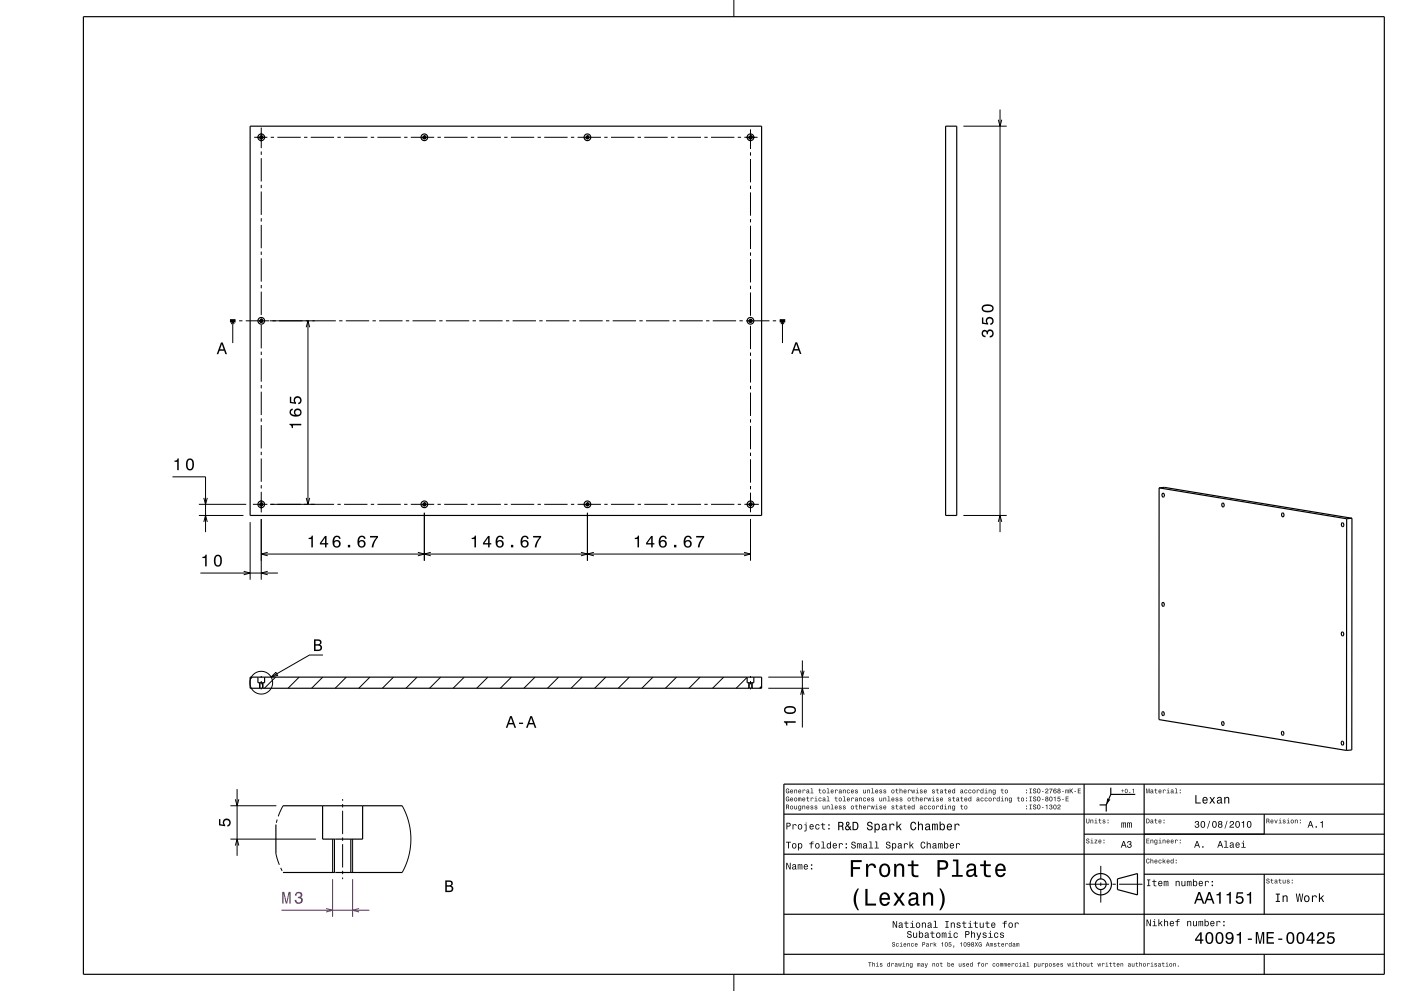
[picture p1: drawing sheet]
<svg xmlns="http://www.w3.org/2000/svg" width="420mm" height="297mm" viewBox="0 0 420 297" stroke-linecap="round" stroke-linejoin="round" font-family="sans-serif">
<g fill="none" stroke="#000" stroke-width=".3">
<path d="M220 0v5M78.3 38.2v6.2M225 38.8v5.8M288.8 37.8h13M299.3 35.9l.5 1.9 .5-1.9M299.8 32.8v126.7M76.2 41.1h4M78.2 40.7a.5 .5 0 0 1 .6 .4 .5 .5 0 0 1-.5 .5 .5 .5 0 0 1-.5-.5M78.3 45.4v1M78.3 47.4v7M78.3 55.4v1M78.3 57.4v7"/>
<path d="M81.2 41.1h1M83.2 41.1h7M91.2 41.1h1M93.2 41.1h7M101.2 41.1h1M103.2 41.1h7M111.2 41.1h1M113.2 41.1h7M121.2 41.1h1M123.2 41.1h7M127.1 40.7a.5 .5 0 0 1 .6 .4 .5 .5 0 0 1-.5 .5 .5 .5 0 0 1-.5-.5M127.2 40.6v1.1"/>
<path d="M131.2 41.1h1M133.2 41.1h7M141.2 41.1h1M143.2 41.1h7M151.2 41.1h1M153.2 41.1h7M161.2 41.1h1M163.2 41.1h7M171.2 41.1h1M173.2 41.1h7M176 40.7a.5 .5 0 0 1 .6 .4 .5 .5 0 0 1-.5 .5 .5 .5 0 0 1-.5-.5M176.1 40.6v1.1"/>
<path d="M181.2 41.1h1M183.2 41.1h7M191.2 41.1h1M193.2 41.1h7M201.2 41.1h1M203.2 41.1h7M211.2 41.1h1M213.2 41.1h7M221.2 41.1h1M223.2 41.1h3.9M224.9 40.7a.5 .5 0 0 1 .6 .4 .5 .5 0 0 1-.5 .5 .5 .5 0 0 1-.5-.5M225 45.6v1"/>
<path d="M225 47.6v7M225 55.6v1M225 57.6v7M78.3 65.4v1M78.3 67.4v7M78.3 75.4v1M78.3 77.4v7M225 65.6v1M225 67.6v7M225 75.6v1M225 77.6v7M69.4 97.1l.4-1 .4 1"/>
<path d="M69.8 96.1v6.7M70.6 96.1h.1M71.7 96.1h1M73.7 96.1h7M78.2 95.7a.5 .5 0 0 1 .6 .4 .5 .5 0 0 1-.5 .5 .5 .5 0 0 1-.5-.5M78.3 85.4v1M78.3 87.4v7M78.3 95.4v1.3M78.3 97.4v7M80.9 96.1h19.8M91.8 98.1l.5-2 .5 2M92.3 96.1v55"/>
<path d="M101.7 96.1h1M103.7 96.1h7M111.7 96.1h1M113.7 96.1h7M121.7 96.1h1M123.7 96.1h7M131.7 96.1h1M133.7 96.1h7M141.7 96.1h1M143.7 96.1h7M151.7 96.1h1M153.7 96.1h7"/>
<path d="M161.7 96.1h1M163.7 96.1h7M171.7 96.1h1M173.7 96.1h7M181.7 96.1h1M183.7 96.1h7M191.7 96.1h1M193.7 96.1h7M201.7 96.1h1M203.7 96.1h7M211.7 96.1h1M213.7 96.1h7"/>
<path d="M221.7 96.1h1M223.7 96.1h7M224.9 95.7a.5 .5 0 0 1 .6 .4 .5 .5 0 0 1-.5 .5 .5 .5 0 0 1-.5-.5M225 85.6v1M225 87.6v7M225 95.6v1.1M225 97.6v7M231.7 96.1h1M233.7 96.1h.1M234.2 97.1l.4-1 .4 1M234.6 96.1v6.7M78.3 105.4v1"/>
<path d="M78.3 107.4v7M78.3 115.4v1M78.3 117.4v7M225 105.6v1M225 107.6v7M225 115.6v1M225 117.6v7M78.3 125.4v1M78.3 127.4v7M78.3 135.4v1M78.3 137.4v7M225 125.6v1"/>
<path d="M225 127.6v7M225 135.6v1M225 137.6v7M51.7 142.9h9.9v16.6M59.6 154.5h13.4M59.6 151.1h14.2M61.1 156.4l.5-1.9 .5 1.9M61.1 149.2l.5 1.9 .5-1.9M75 156.5v17.2M75.8 151.1h4.4M78.2 150.7a.5 .5 0 0 1 .6 .4 .5 .5 0 0 1-.5 .5 .5 .5 0 0 1-.5-.5M78.3 145.4v1"/>
<path d="M78.3 147.4v6.2M78.3 155.6v18.1M81 151.1h19.2M91.8 149.2l.5 1.9 .5-1.9M101.2 151.1h1M103.2 151.1h7M111.2 151.1h1M113.2 151.1h7M121.2 151.1h1M123.2 151.1h7M127.1 150.7a.5 .5 0 0 1 .6 .4 .5 .5 0 0 1-.5 .5 .5 .5 0 0 1-.5-.5M127.2 150.6v1.1"/>
<path d="M127.2 153.7v14.3M131.2 151.1h1M133.2 151.1h7M141.2 151.1h1M143.2 151.1h7M151.2 151.1h1M153.2 151.1h7M161.2 151.1h1M163.2 151.1h7M171.2 151.1h1M173.2 151.1h7M176 150.7a.5 .5 0 0 1 .6 .4 .5 .5 0 0 1-.5 .5 .5 .5 0 0 1-.5-.5"/>
<path d="M176.1 150.6v1.1M176.1 153.7v14.3M181.2 151.1h1M183.2 151.1h7M191.2 151.1h1M193.2 151.1h7M201.2 151.1h1M203.2 151.1h7M211.2 151.1h1M213.2 151.1h7M221.2 151.1h1M223.2 151.1h4.3"/>
<path d="M224.9 150.7a.5 .5 0 0 1 .6 .4 .5 .5 0 0 1-.5 .5 .5 .5 0 0 1-.5-.5M225 145.6v1M225 147.6v5.9M225 155.5v12.5M288.8 154.5h13M299.3 156.4l.5-1.9 .5 1.9M60.1 171.7h23.2M73.1 171.2l1.9 .5-1.9 .6M78.3 166h146.7M80.3 171.2l-2 .5 2 .6M80.3 165.5l-2 .5 2 .6M125.3 165.5l1.9 .5-1.9 .6"/>
<path d="M129.1 165.5l-1.9 .5 1.9 .6M174.2 165.5l1.9 .5-1.9 .6M178 165.5l-1.9 .5 1.9 .6M223.1 165.5l1.9 .5-1.9 .6M96.8 196.3h-4l-11.5 6.6M240.5 197.9v20.1M75.5 202.9l-.5 .6M77.8 204.6v1.7M78.3 202.6v.5M78.3 204.1v1M78.3 206.1v.5M78.8 204.6v1.7"/>
<path d="M81.3 202.9l1.4-1.4 .5 .9zM82.6 202.9l-3.3 3.4M89.7 202.9l-3.4 3.4M96.8 202.9l-3.4 3.4M103.8 202.9l-3.3 3.4M110.9 202.9l-3.3 3.4M118 202.9l-3.4 3.4M125 202.9l-3.3 3.4M132.1 202.9l-3.3 3.4M139.2 202.9l-3.4 3.4M146.3 202.9l-3.4 3.4M153.3 202.9l-3.3 3.4"/>
<path d="M160.4 202.9l-3.3 3.4M167.5 202.9l-3.4 3.4M174.5 202.9l-3.3 3.4M181.6 202.9l-3.3 3.4M188.7 202.9l-3.4 3.4M195.7 202.9l-3.3 3.4M202.8 202.9l-3.3 3.4M209.9 202.9l-3.3 3.4M217 202.9l-3.4 3.4M224 203l-3.3 3.3M224.5 204.6v1.7M225 202.6v.5"/>
<path d="M225 204.1v1M225 206.1v.5M225.5 204.6v1.7M228.3 205.7l-.5 .6M230.3 206.3h12.2M230.3 202.9h12.2M240 208.2l.5-1.9 .6 1.9M240 201l.5 1.9 .6-1.9M70.6 239.6l.5 1.9 .5-1.9M71.1 236.5v20M102.7 239.5v.5M69.1 251.5h25.6"/>
<path d="M69.1 241.5h13.8M70.6 253.4l.5-1.9 .5 1.9M82.7 255.8l1 3.4M82.7 247.1h.1M83.1 245.6l-.3 1M84.9 241.5l-1.5 3.2M99.7 251.5v10M102.7 241v1M102.7 243v7M102.7 251v1M102.7 253v7M105.7 251.5v10"/>
<path d="M120.6 241.5l1 2.1 .9 2.6 .5 2.5 .2 2.7-.2 2.8-.5 2.4-.8 2.6-1.1 2.3M330 259.5v4M84.1 260.1l.5 .9M84.8 261.5h.1M102.7 261v1M102.7 263v.5M325.5 265h7M330 264.5v1M330 266.5v4M333.5 265h1M335.5 265h7M220 292v5"/>
<circle cx="78.3" cy="204.6" r="3.4"/>
</g>
<path d="M99.7 263.5v11.3M105.7 263.5v11.3" fill="none" stroke="#800080" stroke-width=".3"/>
<g fill="none" stroke="#000" stroke-width=".35">
<path d="M25 5h390v287h-390zM75 37.8h153.3v116.7h-153.3zM283.5 37.8h3.3v116.7h-3.3zM347.5 146.2l-.1 69.5 56.3 9.2M347.5 146.2l1.6-.1 56.2 9.2M347.5 146.2l56.2 9.3M348.5 147.9a.51 .51 0 0 1 .6 .5 .51 .51 0 0 1-.6 .5l-.1-.4zM366.4 150.8a.51 .51 0 0 1 .6 .5 .51 .51 0 0 1-.5 .5l-.2-.6zM384.4 153.8a.52 .52 0 0 1 .5 .5 .52 .52 0 0 1-.5 .5l-.2-.4zM402.3 156.7a.52 .52 0 0 1 .6 .5 .52 .52 0 0 1-.6 .5l-.2-.4zM403.7 155.5v69.4M405.3 155.3l-.1 69.5-1.5 .1"/>
<path d="M405.3 155.3l-1.6 .2M348.5 180.6a.51 .51 0 0 1 .6 .5 .51 .51 0 0 1-.6 .5l-.2-.4zM402.3 189.5a.51 .51 0 0 1 .6 .5 .51 .51 0 0 1-.6 .5l-.2-.7zM75 202.9h153.3v3.4h-153.3zM77.3 202.9v1.7h2v-1.7M77.9 204.6v1.7M78.7 204.6v1.7M224 202.9v1.7h2v-1.7M224.6 204.6v1.7M225.4 204.6v1.7M348.5 213.3a.53 .53 0 0 1 .5 .5 .53 .53 0 0 1-.5 .6l-.2-.6zM366.4 216.3a.51 .51 0 0 1 .6 .5 .51 .51 0 0 1-.6 .5l-.2-.4z"/>
<path d="M384.3 219.2a.51 .51 0 0 1 .6 .5 .51 .51 0 0 1-.6 .6l-.1-.7zM325 235v39M333 236.1v2M340.3 238.1h-7.3l-1.4 3.1M343 235v51M402.2 222.2a.52 .52 0 0 1 .6 .5 .52 .52 0 0 1-.5 .5l-.2-.6zM415 235h-180v57M82.7 247.1v8.7M84.9 241.5h35.7M96.7 241.5v10h12v-10M100.3 251.5v10M105.2 251.5v10"/>
<path d="M235 256h180M235 244h180M325 250h90M329.6 241.2h2M331.6 241.2v2M379 244v6M84.9 261.5h35.7M235 274h180M335 263.4l6-1.6v6.4l-6-1.6zM343 262h72M379 262v12M235 286h180"/>
<path d="M379 286v6"/>
<circle cx="78.3" cy="41.1" r="1"/>
<circle cx="78.3" cy="41.1" r=".41"/>
<circle cx="127.2" cy="41.1" r="1"/>
<circle cx="127.2" cy="41.1" r=".41"/>
<circle cx="176.1" cy="41.1" r=".41"/>
<circle cx="176.1" cy="41.1" r="1"/>
<circle cx="225" cy="41.1" r="1"/>
<circle cx="225" cy="41.1" r=".41"/>
<circle cx="78.3" cy="96.1" r="1"/>
<circle cx="78.3" cy="96.1" r=".41"/>
<circle cx="225" cy="96.1" r="1"/>
<circle cx="225" cy="96.1" r=".41"/>
<circle cx="78.3" cy="151.1" r=".41"/>
<circle cx="78.3" cy="151.1" r="1"/>
<circle cx="127.2" cy="151.1" r="1"/>
<circle cx="127.2" cy="151.1" r=".41"/>
<circle cx="176.1" cy="151.1" r=".41"/>
<circle cx="176.1" cy="151.1" r="1"/>
<circle cx="225" cy="151.1" r=".41"/>
<circle cx="225" cy="151.1" r="1"/>
<circle cx="330" cy="265" r="3.2"/>
<circle cx="330" cy="265" r="1.6"/>
</g>
<path d="M68.9 96.1h1.7M233.7 96.1h1.7" fill="none" stroke="#000" stroke-width="1" stroke-linecap="butt"/>
<g fill="#000">
<path d="M66.2 102.6l-1.2 3.5h.4l.4-1h1.4l.4 1h.4l-1.2-3.5zM66.5 103.1l.5 1.6h-1z" fill-rule="evenodd"/>
<path d="M238.5 102.6l-1.3 3.5h.4l.4-1h1.4l.4 1h.5l-1.3-3.5zM238.7 103.1l.6 1.5h-1.1z" fill-rule="evenodd"/>
<path d="M294.5 99.1a1.17 1.17 0 0 0-.2 1.3 1.17 1.17 0 0 0 1.1 .7v-.5a.62 .62 0 0 1-.7-.3 .62 .62 0 0 1 .2-.8 .62 .62 0 0 1 .9 .2v.5h.4a.74 .74 0 0 1 .6-1 .74 .74 0 0 1 .8 .8 .74 .74 0 0 1-.9 .7v.5a1.18 1.18 0 0 0 1.2-1.6 1.18 1.18 0 0 0-1.8-.6l-.2 .3a.86 .86 0 0 0-1.4-.2zM294.4 95.1v1.9l1.8 .3v-.4a.8 .8 0 0 1-.2-1.2 .8 .8 0 0 1 1.3 0 .8 .8 0 0 1-.4 1.2v.5a1.21 1.21 0 0 0 1-1.5 1.21 1.21 0 0 0-1.6-.8 1.21 1.21 0 0 0-.6 1.7l-.9-.1v-1.6zM294.7 91.5a1.13 1.13 0 0 0-.4 1.2 1.13 1.13 0 0 0 1 .8 1.9 1.9 0 0 0 2.6-1.1 2.03 2.03 0 0 0-3.2-.9zM294.8 92.1a2.37 2.37 0 0 1 2.6 0v.6a2.37 2.37 0 0 1-2.6 0z" fill-rule="evenodd"/>
<path d="M86.8 127v.4a.78 .78 0 0 1 .7 .9h.3v-.8h2.5v-.5zM87.1 122.8a1.44 1.44 0 0 0 .1 1.6 1.44 1.44 0 0 0 1.6 .5 1.26 1.26 0 0 0 1.6-1 1.26 1.26 0 0 0-1.2-1.5 1.11 1.11 0 0 0-1 .7 1.11 1.11 0 0 0 .3 1.3 1.03 1.03 0 0 1-1.3-.9l.2-.4 .4-.2v-.5zM88.5 123.6a.75 .75 0 0 1 1.5 0 .75 .75 0 0 1-1.5 0zM86.9 118.9v1.9l1.9 .3v-.4a.8 .8 0 0 1-.3-1.3 .8 .8 0 0 1 1.3 .1 .8 .8 0 0 1-.4 1.2v.5a1.21 1.21 0 0 0 1.1-1.5 1.21 1.21 0 0 0-1.7-.9 1.21 1.21 0 0 0-.5 1.8l-1-.2v-1.5z" fill-rule="evenodd"/>
<path d="M52.3 138.1v.3h.8v2.5h.5v-3.5h-.4a.77 .77 0 0 1-.9 .7zM56 137.8a2.02 2.02 0 0 0 1 3.2 2.03 2.03 0 0 0 .8-3.2 1.11 1.11 0 0 0-1.8 0zM56.6 137.9h.7a2.37 2.37 0 0 1 0 2.6h-.7a2.37 2.37 0 0 1 0-2.6z" fill-rule="evenodd"/>
<path d="M60.7 166.9v.4h.8v2.4h.5v-3.5h-.4a.77 .77 0 0 1-.9 .7zM64.4 166.7a2.02 2.02 0 0 0 .9 3.1 2.03 2.03 0 0 0 .9-3.1 1.11 1.11 0 0 0-1.8 0zM65 166.7h.7a2.38 2.38 0 0 1 0 2.6h-.7a2.37 2.37 0 0 1 0-2.6z" fill-rule="evenodd"/>
<path d="M92.5 161.2v.4h.8v2.4h.5v-3.5h-.3a.77 .77 0 0 1-1 .7zM97.4 160.6l-1.5 2.1v.5h1.5v.8h.5v-.8h.5v-.4h-.5v-2.2zM97.4 161.2v1.6h-1.1zM100.2 160.8a2.41 2.41 0 0 0 .2 3.2 1.16 1.16 0 0 0 1.5-.3 1.16 1.16 0 0 0-.2-1.5 1.16 1.16 0 0 0-1.5 0 1.02 1.02 0 0 1 .8-1.3l.5 .2 .1 .4h.5a1.12 1.12 0 0 0-.7-.9 1.12 1.12 0 0 0-1.2 .2zM100.2 163a.75 .75 0 0 1 1.4 0 .75 .75 0 0 1-1.4 0zM104.3 163.3v.7h.7v-.7zM107.7 160.8a2.41 2.41 0 0 0 .2 3.2 1.16 1.16 0 0 0 1.5-.3 1.16 1.16 0 0 0-.2-1.5 1.16 1.16 0 0 0-1.5 0 1.02 1.02 0 0 1 .8-1.3l.4 .2 .2 .4h.5a1.12 1.12 0 0 0-.8-.9 1.12 1.12 0 0 0-1.1 .2zM107.6 163a.75 .75 0 0 1 1.5 0 .75 .75 0 0 1-1.5 0zM110.9 160.6v.5h1.9a5.2 5.2 0 0 0-1.4 2.9h.5a5.3 5.3 0 0 1 1.4-3v-.4z" fill-rule="evenodd"/>
<path d="M141.4 161.2v.4h.8v2.4h.5v-3.5h-.4a.77 .77 0 0 1-.9 .7zM146.3 160.6l-1.5 2.1v.5h1.5v.8h.5v-.8h.5v-.4h-.5v-2.2zM146.3 161.2v1.6h-1.1zM149.1 160.8a2.4 2.4 0 0 0 .2 3.2 1.16 1.16 0 0 0 1.5-.3 1.16 1.16 0 0 0-.2-1.5 1.16 1.16 0 0 0-1.5 0 1.02 1.02 0 0 1 .8-1.3l.4 .2 .2 .4h.5a1.12 1.12 0 0 0-.7-.9 1.12 1.12 0 0 0-1.2 .2zM149.1 163a.75 .75 0 0 1 1.4 0 .75 .75 0 0 1-1.4 0zM153.2 163.3v.7h.7v-.7zM156.6 160.8a2.4 2.4 0 0 0 .2 3.2 1.16 1.16 0 0 0 1.5-.3 1.16 1.16 0 0 0-.2-1.5 1.16 1.16 0 0 0-1.6 0 1.02 1.02 0 0 1 .9-1.3l.4 .2 .2 .4h.5a1.12 1.12 0 0 0-.8-.9 1.12 1.12 0 0 0-1.1 .2zM156.5 163a.75 .75 0 0 1 1.5 0 .75 .75 0 0 1-1.5 0zM159.8 160.6v.5h1.9a5.2 5.2 0 0 0-1.4 2.9h.5a5.2 5.2 0 0 1 1.4-3v-.4z" fill-rule="evenodd"/>
<path d="M190.3 161.2v.4h.8v2.4h.5v-3.5h-.4a.77 .77 0 0 1-.9 .7zM195.2 160.6l-1.5 2.1v.5h1.5v.8h.5v-.8h.5v-.4h-.5v-2.2zM195.2 161.2v1.6h-1.1zM198 160.8a2.4 2.4 0 0 0 .2 3.2 1.16 1.16 0 0 0 1.5-.3 1.16 1.16 0 0 0-.2-1.5 1.16 1.16 0 0 0-1.5 0 1.02 1.02 0 0 1 .8-1.3l.4 .2 .2 .4h.5a1.11 1.11 0 0 0-.7-.9 1.11 1.11 0 0 0-1.2 .2zM197.9 163a.75 .75 0 0 1 1.5 0 .75 .75 0 0 1-1.5 0zM202.1 163.3v.7h.7v-.7zM205.5 160.8a2.4 2.4 0 0 0 .2 3.2 1.16 1.16 0 0 0 1.5-.3 1.16 1.16 0 0 0-.2-1.5 1.16 1.16 0 0 0-1.6 0 1.02 1.02 0 0 1 .9-1.3l.4 .2 .2 .4h.5a1.11 1.11 0 0 0-.8-.9 1.11 1.11 0 0 0-1.1 .2zM205.4 163a.75 .75 0 0 1 1.5 0 .75 .75 0 0 1-1.5 0zM208.7 160.6v.5h1.9a5.2 5.2 0 0 0-1.4 2.9h.5a5.3 5.3 0 0 1 1.4-3v-.4z" fill-rule="evenodd"/>
<path d="M94.1 191.6v3.5h1.4a.98 .98 0 0 0 1-.7 .98 .98 0 0 0-.6-1.2 .86 .86 0 0 0 .5-1 .86 .86 0 0 0-1-.6zM94.6 192h.7a.53 .53 0 0 1 .6 .6 .53 .53 0 0 1-.6 .5h-.7zM94.6 193.5h.7a.61 .61 0 0 1 .8 .6 .61 .61 0 0 1-.7 .6h-.8z" fill-rule="evenodd"/>
<path d="M152.9 214.6l-1.3 3.5h.5l.4-1h1.4l.3 1h.5l-1.3-3.5zM153.2 215.1l.5 1.6h-1.1zM155.6 216.6v.4h1.2v-.4zM159 214.6l-1.3 3.5h.5l.3-1h1.4l.4 1h.5l-1.3-3.5zM159.2 215.1l.6 1.6h-1.1z" fill-rule="evenodd"/>
<path d="M235 216.2v.3a.77 .77 0 0 1 .7 .9h.3v-.8h2.5v-.4zM235.5 211.9a1.13 1.13 0 0 0-.4 1.2 1.13 1.13 0 0 0 .9 .8 1.9 1.9 0 0 0 2.6-1.1 2.03 2.03 0 0 0-3.1-.9zM235.5 212.5a2.38 2.38 0 0 1 2.6 0v.6a2.37 2.37 0 0 1-2.6 0z" fill-rule="evenodd"/>
<path d="M235.7 236.5a.67 .67 0 0 0-.2 .9 .67 .67 0 0 0 .9 .3h.2v-.7h-.5v.2h.3l-.2 .4a.49 .49 0 0 1-.5-.6 .49 .49 0 0 1 .7-.4l.2 .2-.3-.5zM237 236.8a.54 .54 0 0 0-.1 .8 .54 .54 0 0 0 .8 0l.1-.2a.37 .37 0 0 1-.5 .2 .37 .37 0 0 1-.2-.3l.7-.1-.3-.5zM237.1 236.9l.3-.1 .2 .3h-.5zM238.1 236.7v1h.2v-.6a.25 .25 0 0 1 .2-.3 .25 .25 0 0 1 .3 .3v.6h.2v-.7a.36 .36 0 0 0-.3-.4 .36 .36 0 0 0-.4 .2zM239.4 236.8a.53 .53 0 0 0-.1 .8 .53 .53 0 0 0 .8 0l.1-.2a.37 .37 0 0 1-.4 .2 .37 .37 0 0 1-.3-.3l.7-.1-.3-.5zM239.6 236.9l.3-.1 .1 .3h-.5zM240.6 236.7v1h.2l.1-.8 .6 .1a.36 .36 0 0 0-.3-.4 .36 .36 0 0 0-.4 .2zM241.9 236.7l-.1 .3 .5-.2 .1 .3a.39 .39 0 0 0-.6 .1 .39 .39 0 0 0 .3 .6l.3-.2 .3 .1-.1-.8-.3-.3zM241.9 237.4a.25 .25 0 0 1 .5 0 .25 .25 0 0 1-.5 0zM243 236.3l.3 .1v1.2l-.3 .1h.9l-.4-.1v-1.3zM245.6 236.4v.3l-.3 .1h.3l.1 .9 .5 .1-.4-.4v-.6l.4-.1h-.4v-.3zM246.6 237.2a.53 .53 0 0 0 1 0 .53 .53 0 0 0-1 0zM246.8 236.9l.1-.1a.37 .37 0 0 1 .4 .4 .37 .37 0 0 1-.5 .3zM247.9 236.3l.3 .1v1.2l-.4 .1h.9l-.3-.1v-1.3zM249.1 236.8a.53 .53 0 0 0 0 .8 .53 .53 0 0 0 .7 0l.1-.2a.37 .37 0 0 1-.4 .2 .37 .37 0 0 1-.3-.3l.7-.1-.2-.5zM249.3 236.9l.3-.1 .1 .3h-.5zM250.3 236.7v1h.2l.1-.8 .6 .1a.36 .36 0 0 0-.3-.4 .36 .36 0 0 0-.4 .2zM251.6 236.7l-.1 .3 .5-.2 .1 .3a.39 .39 0 0 0-.6 .1 .39 .39 0 0 0 .3 .6l.3-.2 .3 .1-.1-.8-.2-.3zM251.6 237.4a.25 .25 0 0 1 .5 0 .25 .25 0 0 1-.5 0zM252.7 236.7v1h.2v-.6a.25 .25 0 0 1 .2-.3 .25 .25 0 0 1 .3 .3v.6h.1v-.7a.36 .36 0 0 0-.2-.4 .36 .36 0 0 0-.4 .2zM254 236.8a.53 .53 0 0 0-.1 .8 .53 .53 0 0 0 .8-.1l-.1-.1a.3 .3 0 0 1-.4 0 .3 .3 0 0 1-.1-.4 .3 .3 0 0 1 .5 0h.2l-.3-.3zM255.2 236.8a.53 .53 0 0 0-.1 .8 .53 .53 0 0 0 .8 0l.1-.2a.37 .37 0 0 1-.4 .2 .37 .37 0 0 1-.3-.3l.7-.1-.3-.5zM255.4 236.9l.3-.1 .1 .3h-.5zM256.4 236.7v.4l.6 .3-.2 .2-.5-.2a.39 .39 0 0 0 .6 .4 .39 .39 0 0 0 .1-.6l-.5-.3 .2-.1 .5 .1-.2-.2zM258.8 236.7v.7a.35 .35 0 0 0 .2 .4 .35 .35 0 0 0 .4-.2l.2 .1v-1h-.2v.7l-.3 .2-.2-.1v-.8zM260 236.7v1h.2v-.6a.25 .25 0 0 1 .2-.3 .25 .25 0 0 1 .2 .3v.6h.2v-.7a.35 .35 0 0 0-.2-.4 .35 .35 0 0 0-.5 .2zM261.3 236.3l.2 .1v1.2l-.3 .1h.9l-.4-.1v-1.3zM262.5 236.8a.54 .54 0 0 0-.1 .8 .54 .54 0 0 0 .8 0l.1-.2a.37 .37 0 0 1-.5 .2 .37 .37 0 0 1-.2-.3l.7-.1-.3-.5zM262.6 236.9l.3-.1 .2 .3h-.5zM263.7 236.7v.4l.6 .3-.3 .2-.4-.2a.39 .39 0 0 0 .5 .4 .39 .39 0 0 0 .2-.6l-.5-.3 .2-.1 .4 .1-.1-.2zM265 236.7l-.1 .4 .6 .3-.2 .2-.5-.2a.39 .39 0 0 0 .6 .4 .39 .39 0 0 0 .1-.6l-.5-.3 .2-.1 .5 .1-.2-.2zM267.2 237.2a.55 .55 0 0 0 1.1 0 .55 .55 0 0 0-1.1 0zM267.5 236.9l.1-.1a.37 .37 0 0 1 .4 .4 .37 .37 0 0 1-.5 .3zM268.7 236.4v.3l-.3 .1h.3l.1 .9 .5 .1-.4-.4v-.6l.4-.1h-.4v-.3zM269.7 236.3v1.4h.2v-.6a.25 .25 0 0 1 .2-.3 .25 .25 0 0 1 .3 .3v.6h.1v-.7a.35 .35 0 0 0-.2-.4 .35 .35 0 0 0-.4 .2v-.5zM271 236.8a.53 .53 0 0 0-.1 .8 .53 .53 0 0 0 .8 0l.1-.2a.37 .37 0 0 1-.5 .2 .37 .37 0 0 1-.2-.3l.7-.1-.3-.5zM271.1 236.9l.3-.1 .2 .3h-.5zM272.2 236.7v1h.2v-.8l.6 .1a.36 .36 0 0 0-.2-.4 .36 .36 0 0 0-.4 .2zM273.2 236.7l.2 1h.2l.2-.9 .1 .9h.2l.3-1h-.2l-.2 .9-.2-.9h-.1l-.2 .9-.2-.9zM274.6 236.7l.3 .1v.8l-.3 .1h.9l-.4-.1v-.9zM274.9 236.3l.2 .2zM275.9 236.7v.4l.5 .3-.2 .2-.4-.2a.39 .39 0 0 0 .5 .4 .39 .39 0 0 0 .1-.6l-.4-.3 .2-.1 .4 .1-.1-.2zM277.1 236.8a.54 .54 0 0 0-.1 .8 .54 .54 0 0 0 .8 0v-.2a.37 .37 0 0 1-.4 .2 .37 .37 0 0 1-.3-.3l.7-.1-.2-.5zM277.2 236.9l.3-.1 .2 .3h-.6zM279.5 236.7v.4l.6 .3-.3 .2-.4-.2a.39 .39 0 0 0 .5 .4 .39 .39 0 0 0 .2-.6l-.5-.3 .2-.1 .4 .1-.1-.2zM280.9 236.4v.3l-.3 .1h.3v.9l.5 .1-.4-.4v-.6l.4-.1h-.4v-.3zM282 236.7l-.2 .3 .5-.2 .1 .3a.39 .39 0 0 0-.6 .1 .39 .39 0 0 0 .3 .6l.6-.2-.2-.9zM282 237.4a.25 .25 0 0 1 .5 0 .25 .25 0 0 1-.5 0zM283.3 236.4v.3l-.3 .1h.3l.1 .9 .5 .1-.4-.4v-.6l.4-.1h-.4v-.3zM284.4 236.8a.53 .53 0 0 0-.1 .8 .53 .53 0 0 0 .8 0v-.2a.37 .37 0 0 1-.4 .2 .37 .37 0 0 1-.3-.3l.7-.1-.2-.5zM284.5 236.9l.3-.1 .1 .3h-.5zM285.5 236.8a.51 .51 0 0 0-.1 .7 .51 .51 0 0 0 .7 .1l.2 .1v-1.4h-.2v.5l-.3-.2zM285.7 236.9l.1-.1a.36 .36 0 0 1 .3 .4 .36 .36 0 0 1-.4 .3zM288 236.7l-.1 .3 .5-.2 .1 .3a.39 .39 0 0 0-.6 .1 .39 .39 0 0 0 .3 .6l.6-.2-.2-.9zM288.1 237.4a.24 .24 0 0 1 .4 0 .24 .24 0 0 1-.4 0zM289.2 236.8a.53 .53 0 0 0-.1 .8 .53 .53 0 0 0 .9-.1l-.2-.1a.3 .3 0 0 1-.4 0 .3 .3 0 0 1 0-.4 .3 .3 0 0 1 .4 0h.2l-.3-.3zM290.4 236.8a.53 .53 0 0 0 0 .8 .53 .53 0 0 0 .8-.1l-.2-.1a.3 .3 0 0 1-.4 0 .3 .3 0 0 1 0-.4 .3 .3 0 0 1 .4 0h.2l-.3-.3zM291.5 237.2a.55 .55 0 0 0 1.1 0 .55 .55 0 0 0-1.1 0zM291.8 236.9v-.1a.37 .37 0 0 1 .5 .4 .37 .37 0 0 1-.5 .3zM292.8 236.7v1h.2l.1-.8 .6 .1a.36 .36 0 0 0-.3-.4 .36 .36 0 0 0-.4 .2zM294 236.8a.51 .51 0 0 0-.1 .7 .51 .51 0 0 0 .7 .1l.2 .1v-1.4h-.1v.5l-.4-.2zM294.2 236.9l.1-.1a.36 .36 0 0 1 .3 .4 .36 .36 0 0 1-.4 .3zM295.3 236.7l.3 .1v.8l-.4 .1h.9l-.4-.1v-.9zM295.6 236.3l.1 .2zM296.4 236.7v1h.2v-.6a.25 .25 0 0 1 .2-.3 .25 .25 0 0 1 .3 .3v.6h.2v-.7a.35 .35 0 0 0-.3-.4 .35 .35 0 0 0-.4 .2zM297.7 236.8a.51 .51 0 0 0-.1 .7 .51 .51 0 0 0 .7 .1 .38 .38 0 0 1-.2 .4 .38 .38 0 0 1-.5-.2 .44 .44 0 0 0 .5 .4 .44 .44 0 0 0 .4-.5v-1zM297.8 236.9l.1-.1a.36 .36 0 0 1 .4 .4 .36 .36 0 0 1-.5 .3zM300.3 236.4v.3l-.3 .1h.3l.1 .9 .5 .1-.4-.4v-.6l.4-.1h-.4v-.3zM301.2 237.2a.55 .55 0 0 0 1.1 0 .55 .55 0 0 0-1.1 0zM301.5 236.9l.1-.1a.37 .37 0 0 1 .4 .4 .37 .37 0 0 1-.5 .3zM307.6 237.4v.3h.3v-.3zM307.6 236.7v.3h.3v-.3zM308.6 236.3l.3 .2v1.1l-.3 .1h.7l-.2-.1v-1.1l.2-.2zM309.8 236.4a.56 .56 0 0 0 .1 .7 .56 .56 0 0 0 .6 .2 .31 .31 0 0 1-.3 .3 .31 .31 0 0 1-.3-.3h-.2a.5 .5 0 0 0 .5 .5 .5 .5 0 0 0 .5-.6 .5 .5 0 0 0-.7-.3 .26 .26 0 0 1 .2-.4 .26 .26 0 0 1 .3 .3l.1-.2-.2-.3zM311 236.5a.66 .66 0 0 0-.1 .9 .66 .66 0 0 0 .9 .2 .66 .66 0 0 0 .1-.9 .66 .66 0 0 0-.9-.2zM311.3 236.5a.54 .54 0 0 1 .4 .5 .54 .54 0 0 1-.4 .6l-.2-.6zM312.4 237.1v.2h.5v-.2zM313.5 236.5l-.1 .3h.2a.3 .3 0 0 1 .3-.3 .3 .3 0 0 1 .3 .4 .3 .3 0 0 1-.4 .2l-.5 .6h1v-.1h-.8l.2-.2a.52 .52 0 0 0 .6-.5 .52 .52 0 0 0-.7-.5zM314.6 236.4v.2h.7l-.5 .8v.3h.2l.5-1.3zM316 236.4a.64 .64 0 0 0-.2 1 .64 .64 0 0 0 .9 .1l-.1-.5h-.6v-.2a.41 .41 0 0 1 .4-.3 .41 .41 0 0 1 .3 .2l-.2-.3zM316 237.3a.3 .3 0 0 1 .6 0 .3 .3 0 0 1-.6 0zM317.2 236.4v.6a.44 .44 0 0 0-.1 .6 .44 .44 0 0 0 .7 0 .44 .44 0 0 0-.1-.6 .4 .4 0 0 0 .1-.6 .4 .4 0 0 0-.6 0zM317.2 237.4a.3 .3 0 0 1 .6 0 .3 .3 0 0 1-.6 0zM317.2 236.7a.25 .25 0 0 1 .5 0 .25 .25 0 0 1-.5 0zM318.4 237.1v.2h.5v-.2zM319.4 236.7v1h.2l.1-.9 .1 .9 .3-.9 .1 .9h.2l-.1-1.1zM320.7 236.3v1.4h.2l.1-.6 .5 .6h.2l-.5-.8 .5-.6h-.2l-.6 .7v-.7zM322.1 237.1v.2h.5v-.2zM323.1 236.3v1.4h.9v-.1h-.7v-.5h.6v-.2h-.6v-.4h.7v-.2z" fill-rule="evenodd"/>
<path d="M235.7 238.9a.67 .67 0 0 0-.2 .9 .67 .67 0 0 0 .9 .3h.2v-.7h-.5l.3 .2-.2 .4a.49 .49 0 0 1-.5-.6 .49 .49 0 0 1 .7-.4l.2 .2-.3-.5zM237 239.2a.54 .54 0 0 0-.1 .8 .54 .54 0 0 0 .8 0l.1-.2a.37 .37 0 0 1-.5 .2 .37 .37 0 0 1-.2-.3l.7-.1-.3-.5zM237.1 239.3l.3-.1 .2 .3h-.5zM238.1 239.6a.53 .53 0 0 0 1 0 .53 .53 0 0 0-1 0zM238.3 239.3a.33 .33 0 0 1 .5 .1 .33 .33 0 0 1-.1 .4 .33 .33 0 0 1-.4 0zM239.3 239.1v1h.1l.2-.9 .1 .9 .3-.9 .1 .9h.1l-.1-1.1zM240.6 239.2a.53 .53 0 0 0 0 .8 .53 .53 0 0 0 .7 0l.1-.2a.37 .37 0 0 1-.4 .2 .37 .37 0 0 1-.3-.3l.7-.1-.2-.5zM240.8 239.3l.3-.1 .1 .3h-.5zM242 238.8v.3l-.3 .1h.3l.1 .9 .5 .1-.4-.4v-.6l.4-.1h-.4v-.3zM243 239.1v1h.2l.1-.8 .6 .1a.36 .36 0 0 0-.3-.4 .36 .36 0 0 0-.4 .2zM244.3 239.1l.3 .1v.8l-.4 .1h.9l-.4-.1v-.9zM244.6 238.7l.1 .2zM245.5 239.2a.53 .53 0 0 0-.1 .8 .53 .53 0 0 0 .8-.1l-.1-.1a.3 .3 0 0 1-.4 0 .3 .3 0 0 1-.1-.4 .3 .3 0 0 1 .5 0h.2l-.3-.3zM246.7 239.1l-.1 .3 .5-.2 .1 .3a.39 .39 0 0 0-.6 .1 .39 .39 0 0 0 .3 .6l.4-.2 .2 .1-.1-.8-.2-.3zM246.8 239.8a.24 .24 0 0 1 .4 0 .24 .24 0 0 1-.4 0zM247.9 238.7l.3 .1v1.2l-.4 .1h.9l-.3-.1v-1.3zM250.5 238.8v.3l-.3 .1h.3l.1 .9 .5 .1-.4-.4v-.6l.4-.1h-.4v-.3zM251.4 239.6a.55 .55 0 0 0 1.1 0 .55 .55 0 0 0-1.1 0zM251.7 239.3l.1-.1a.37 .37 0 0 1 .4 .4 .37 .37 0 0 1-.5 .3zM252.8 238.7l.2 .1v1.2l-.3 .1h.9l-.4-.1v-1.3zM254 239.2a.53 .53 0 0 0-.1 .8 .53 .53 0 0 0 .8 0l.1-.2a.37 .37 0 0 1-.5 .2 .37 .37 0 0 1-.2-.3l.7-.1-.3-.5zM254.1 239.3l.3-.1 .2 .3h-.5zM255.2 239.1v1h.2v-.8l.6 .1a.36 .36 0 0 0-.2-.4 .36 .36 0 0 0-.5 .2zM256.4 239.1l-.1 .3 .5-.2 .1 .3a.39 .39 0 0 0-.6 .1 .39 .39 0 0 0 .3 .6l.4-.2 .2 .1-.1-.8-.2-.3zM256.5 239.8a.25 .25 0 0 1 .5 0 .25 .25 0 0 1-.5 0zM257.5 239.1v1h.2v-.7l.3-.2 .2 .9h.2v-.7a.36 .36 0 0 0-.3-.4 .36 .36 0 0 0-.4 .2zM258.9 239.2a.53 .53 0 0 0-.1 .8 .53 .53 0 0 0 .8-.1l-.1-.1a.3 .3 0 0 1-.5 0 .3 .3 0 0 1 0-.4 .3 .3 0 0 1 .5 0h.1l-.2-.3zM260.1 239.2a.53 .53 0 0 0-.1 .8 .53 .53 0 0 0 .8 0v-.2a.37 .37 0 0 1-.4 .2 .37 .37 0 0 1-.3-.3l.7-.1-.2-.5zM260.2 239.3l.3-.1 .2 .3h-.6zM261.3 239.1v.4l.6 .3-.3 .2-.4-.2a.39 .39 0 0 0 .5 .4 .39 .39 0 0 0 .2-.6l-.5-.3 .2-.1 .4 .1-.1-.2zM263.6 239.1v.7a.35 .35 0 0 0 .3 .4 .35 .35 0 0 0 .4-.2l.2 .1v-1h-.2v.7l-.3 .2-.2-.1v-.8zM264.8 239.1v1h.2v-.7l.3-.2 .2 .9h.2v-.7a.35 .35 0 0 0-.3-.4 .35 .35 0 0 0-.4 .2zM266.1 238.7l.3 .1v1.2l-.4 .1h.9l-.3-.1v-1.3zM267.4 239.2a.54 .54 0 0 0-.1 .8 .54 .54 0 0 0 .8 0v-.2a.37 .37 0 0 1-.4 .2 .37 .37 0 0 1-.3-.3l.7-.1-.2-.5zM267.5 239.3l.3-.1 .1 .3h-.5zM268.6 239.1v.4l.6 .3-.3 .2-.4-.2a.39 .39 0 0 0 .5 .4 .39 .39 0 0 0 .1-.6l-.4-.3 .2-.1 .4 .1-.1-.2zM269.8 239.1v.4l.6 .3-.3 .2-.4-.2a.39 .39 0 0 0 .5 .4 .39 .39 0 0 0 .2-.6l-.5-.3 .2-.1 .4 .1-.1-.2zM272.1 239.6a.53 .53 0 0 0 1 0 .53 .53 0 0 0-1 0zM272.3 239.3l.1-.1a.37 .37 0 0 1 .4 .4 .37 .37 0 0 1-.5 .3zM273.6 238.8v.3l-.3 .1h.3v.9l.6 .1-.4-.4v-.6l.4-.1h-.4v-.3zM274.5 238.7v1.4h.2v-.7l.3-.2 .2 .9h.2v-.7a.35 .35 0 0 0-.2-.4 .35 .35 0 0 0-.5 .2v-.5zM275.9 239.2a.53 .53 0 0 0-.1 .8 .53 .53 0 0 0 .8 0v-.2a.37 .37 0 0 1-.4 .2 .37 .37 0 0 1-.3-.3l.7-.1-.2-.5zM276 239.3l.3-.1 .1 .3h-.5zM277 239.1v1h.2l.1-.8 .6 .1a.36 .36 0 0 0-.3-.4 .36 .36 0 0 0-.4 .2zM278 239.1l.3 1h.2l.1-.9 .2 .9h.1l.3-1h-.2l-.1 .9-.2-.9h-.2l-.1 .9-.2-.9zM279.5 239.1l.3 .1v.8l-.4 .1h.9l-.3-.1v-.9zM279.8 238.7l.2 .2zM280.7 239.1v.4l.6 .3-.2 .2-.5-.2a.39 .39 0 0 0 .5 .4 .39 .39 0 0 0 .2-.6l-.5-.3 .2-.1 .4 .1-.1-.2zM281.9 239.2a.54 .54 0 0 0-.1 .8 .54 .54 0 0 0 .8 0l.1-.2a.37 .37 0 0 1-.4 .2 .37 .37 0 0 1-.3-.3l.7-.1-.3-.5zM282.1 239.3l.3-.1 .1 .3h-.5zM284.4 239.1v.4l.5 .3-.2 .2-.4-.2a.39 .39 0 0 0 .5 .4 .39 .39 0 0 0 .1-.6l-.4-.3 .2-.1 .4 .1-.1-.2zM285.7 238.8v.3l-.3 .1h.3l.1 .9 .5 .1-.4-.4v-.6l.4-.1h-.4v-.3zM286.8 239.1l-.1 .3 .5-.2 .1 .3a.39 .39 0 0 0-.6 .1 .39 .39 0 0 0 .3 .6l.6-.2-.2-.9zM286.8 239.8a.25 .25 0 0 1 .5 0 .25 .25 0 0 1-.5 0zM288.1 238.8v.3l-.3 .1h.3l.1 .9 .5 .1-.4-.4v-.6l.4-.1h-.4v-.3zM289.2 239.2a.53 .53 0 0 0-.1 .8 .53 .53 0 0 0 .8 0l.1-.2a.37 .37 0 0 1-.4 .2 .37 .37 0 0 1-.3-.3l.7-.1-.3-.5zM289.4 239.3l.3-.1 .1 .3h-.5zM290.4 239.2a.51 .51 0 0 0-.1 .7 .51 .51 0 0 0 .7 .1l.2 .1v-1.4h-.2v.5l-.3-.2zM290.5 239.3l.1-.1a.36 .36 0 0 1 .4 .4 .36 .36 0 0 1-.5 .3zM292.9 239.1l-.1 .3 .5-.2 .1 .3a.39 .39 0 0 0-.6 .1 .39 .39 0 0 0 .3 .6l.6-.2-.2-.9zM292.9 239.8a.25 .25 0 0 1 .5 0 .25 .25 0 0 1-.5 0zM294.1 239.2a.53 .53 0 0 0-.1 .8 .53 .53 0 0 0 .8-.1l-.1-.1a.3 .3 0 0 1-.5 0 .3 .3 0 0 1 0-.4 .3 .3 0 0 1 .5 0h.1l-.2-.3zM295.3 239.2a.53 .53 0 0 0-.1 .8 .53 .53 0 0 0 .8-.1l-.1-.1a.3 .3 0 0 1-.5 0 .3 .3 0 0 1 0-.4 .3 .3 0 0 1 .5 0h.2l-.3-.3zM296.4 239.6a.53 .53 0 0 0 1 0 .53 .53 0 0 0-1 0zM296.6 239.3l.1-.1a.37 .37 0 0 1 .4 .4 .37 .37 0 0 1-.5 .3zM297.7 239.1v1h.2v-.8l.6 .1a.36 .36 0 0 0-.2-.4 .36 .36 0 0 0-.4 .2zM298.9 239.2a.51 .51 0 0 0-.1 .7 .51 .51 0 0 0 .7 .1l.2 .1v-1.4h-.2v.5l-.3-.2zM299 239.3l.1-.1a.36 .36 0 0 1 .4 .4 .36 .36 0 0 1-.5 .3zM300.1 239.1l.3 .1v.8l-.3 .1h.9l-.4-.1v-.9zM300.4 238.7l.2 .2zM301.3 239.1v1h.1l.1-.7 .2-.2 .2 .9h.2v-.7a.35 .35 0 0 0-.2-.4 .35 .35 0 0 0-.5 .2zM302.5 239.2a.51 .51 0 0 0-.1 .7 .51 .51 0 0 0 .8 .1 .38 .38 0 0 1-.3 .4 .38 .38 0 0 1-.4-.2 .44 .44 0 0 0 .5 .4 .44 .44 0 0 0 .3-.5v-1l-.1 .1-.4-.2zM302.7 239.3l.1-.1a.36 .36 0 0 1 .4 .4 .36 .36 0 0 1-.5 .3zM305.1 238.8v.3l-.3 .1h.3l.1 .9 .5 .1-.4-.4v-.6l.4-.1h-.4v-.3zM306.1 239.6a.53 .53 0 0 0 1 0 .53 .53 0 0 0-1 0zM306.3 239.3l.1-.1a.37 .37 0 0 1 .4 .4 .37 .37 0 0 1-.5 .3zM307.6 239.8v.3h.3v-.3zM307.6 239.1v.3h.3v-.3zM308.6 238.7l.3 .2v1.1l-.3 .1h.7l-.2-.1v-1.1l.2-.2zM309.8 238.8a.56 .56 0 0 0 .1 .7 .56 .56 0 0 0 .6 .2 .31 .31 0 0 1-.3 .3 .31 .31 0 0 1-.3-.3h-.2a.5 .5 0 0 0 .5 .5 .5 .5 0 0 0 .5-.6 .5 .5 0 0 0-.7-.3 .26 .26 0 0 1 .2-.4 .26 .26 0 0 1 .3 .3l.1-.2-.2-.3zM311 238.9a.66 .66 0 0 0-.1 .9 .66 .66 0 0 0 .9 .2 .66 .66 0 0 0 .1-.9 .66 .66 0 0 0-.9-.2zM311.3 238.9a.54 .54 0 0 1 .4 .5 .54 .54 0 0 1-.4 .6l-.2-.6zM312.4 239.5v.2h.5v-.2zM313.5 238.8l-.1 .4 .2 .2a.44 .44 0 0 0-.1 .6 .44 .44 0 0 0 .7 0 .44 .44 0 0 0-.1-.6 .4 .4 0 0 0 0-.6 .4 .4 0 0 0-.6 0zM313.5 239.8a.3 .3 0 0 1 .6 0 .3 .3 0 0 1-.6 0zM313.6 239.1a.25 .25 0 0 1 .5 0 .25 .25 0 0 1-.5 0zM314.7 238.9l-.1 .9 .2 .3a.65 .65 0 0 0 .8-.7 .65 .65 0 0 0-.9-.5zM314.9 238.9a.54 .54 0 0 1 .4 .6 .54 .54 0 0 1-.4 .5l-.1-.5zM315.9 239l.3 .1v1h.2v-1.4zM317.1 238.8l-.1 .7a.38 .38 0 0 1 .6-.1 .38 .38 0 0 1 0 .6l-.6-.2a.48 .48 0 0 0 .6 .4 .48 .48 0 0 0 .3-.7 .48 .48 0 0 0-.7-.2l.1-.4h.6v-.1zM318.4 239.5v.2h.5v-.2zM319.5 238.7v1.4h.9v-.1h-.7v-.5h.6v-.2h-.6v-.4h.7v-.2z" fill-rule="evenodd"/>
<path d="M331.9 239.3l1 .4-1.3 1.5z" fill-rule="evenodd"/>
<path d="M336.5 236.6v.4l-.4 .1h.4l.1 .4v-.4l.4-.1h-.4zM337.3 236.6l-.1 .7 .2 .4a.58 .58 0 0 0 .7-.7 .58 .58 0 0 0-.8-.4zM337.5 236.6a.48 .48 0 0 1 .4 .4 .48 .48 0 0 1-.4 .5zM338.6 237.4v.3h.2v-.3zM339.5 236.6l.3 .2v.9h.1v-1.3z" fill-rule="evenodd"/>
<path d="M343.6 236.3v1.4h.2v-1.2l.2 1.2h.2l.3-1.2v1.2h.1v-1.4h-.2l-.3 1.3-.2-1.3zM345 236.7l-.1 .3 .5-.2 .1 .3a.39 .39 0 0 0-.6 .1 .39 .39 0 0 0 .3 .6l.6-.2-.2-.9zM345.1 237.4a.24 .24 0 0 1 .4 0 .24 .24 0 0 1-.4 0zM346.4 236.4v.3l-.3 .1h.3v.9l.5 .1-.4-.4v-.6l.4-.1h-.4v-.3zM347.4 236.8a.53 .53 0 0 0-.1 .8 .53 .53 0 0 0 .8 0l.1-.2a.37 .37 0 0 1-.4 .2 .37 .37 0 0 1-.3-.3l.7-.1-.3-.5zM347.6 236.9l.3-.1 .1 .3h-.5zM348.6 236.7v1h.2l.1-.8 .6 .1a.36 .36 0 0 0-.3-.4 .36 .36 0 0 0-.4 .2zM349.8 236.7l.3 .1v.8l-.3 .1h.9l-.4-.1v-.9zM350.1 236.3l.2 .2zM351.1 236.7l-.1 .3 .5-.2 .1 .3a.41 .41 0 0 0-.6 .1 .41 .41 0 0 0 .1 .6l.8-.2-.2-.9zM351.1 237.4a.25 .25 0 0 1 .5 0 .25 .25 0 0 1-.5 0zM352.3 236.3l.2 .1v1.2l-.3 .1h.9l-.4-.1v-1.3zM353.7 237.4v.3h.3v-.3zM353.7 236.7v.3h.3v-.3z" fill-rule="evenodd"/>
<path d="M65.7 245.5h.4v1.5l.9 .2a1.21 1.21 0 0 1 .6-1.8 1.21 1.21 0 0 1 1.6 .8 1.21 1.21 0 0 1-1 1.5v-.4a.8 .8 0 0 0 .3-1.2 .8 .8 0 0 0-1.2-.1 .8 .8 0 0 0 .2 1.2v.4l-1.8-.2z" fill-rule="evenodd"/>
<path d="M235.7 241.1v1.4h.1v-.5a.42 .42 0 0 1 .5 .1 .42 .42 0 0 1 .1 .4h.2l-.2-.6a.39 .39 0 0 0 .1-.5 .39 .39 0 0 0-.4-.3zM235.8 241.3h.3a.24 .24 0 0 1 .3 .3 .24 .24 0 0 1-.3 .2h-.3zM236.9 242a.53 .53 0 0 0 1 0 .53 .53 0 0 0-1 0zM237.1 241.7l.1-.1a.37 .37 0 0 1 .4 .4 .37 .37 0 0 1-.5 .3zM238.1 241.5v.7a.36 .36 0 0 0 .3 .4 .36 .36 0 0 0 .4-.2l.2 .1v-1h-.2v.7l-.3 .2-.2-.1v-.8zM239.4 241.6a.51 .51 0 0 0-.1 .7 .51 .51 0 0 0 .7 .1 .38 .38 0 0 1-.2 .4 .38 .38 0 0 1-.5-.2 .44 .44 0 0 0 .5 .4 .44 .44 0 0 0 .4-.5v-1zM239.5 241.7l.1-.1a.36 .36 0 0 1 .4 .4 .36 .36 0 0 1-.5 .3zM240.5 241.5v1h.2v-.7l.3-.2 .2 .1v.8h.2v-.7a.35 .35 0 0 0-.3-.4 .35 .35 0 0 0-.4 .2zM241.9 241.6a.53 .53 0 0 0-.1 .8 .53 .53 0 0 0 .8 0v-.2a.37 .37 0 0 1-.4 .2 .37 .37 0 0 1-.3-.3l.7-.1-.2-.5zM242 241.7l.3-.1 .1 .3h-.5zM243.1 241.5v.4l.6 .3-.3 .2-.4-.2a.39 .39 0 0 0 .5 .4 .39 .39 0 0 0 .1-.6l-.4-.3 .2-.1 .4 .1-.1-.2zM244.3 241.5v.4l.6 .3-.3 .2-.4-.2a.4 .4 0 0 0 .5 .4 .4 .4 0 0 0 .2-.6l-.5-.3 .2-.1 .4 .1-.1-.2zM246.6 241.5v.7a.36 .36 0 0 0 .3 .4 .36 .36 0 0 0 .4-.2l.2 .1v-1h-.2v.7l-.3 .2-.2-.1v-.8zM247.8 241.5v1h.2v-.7l.3-.2 .2 .1v.8h.2v-.7a.36 .36 0 0 0-.3-.4 .36 .36 0 0 0-.4 .2zM249.1 241.1l.3 .1v1.2l-.4 .1h.9l-.3-.1v-1.3zM250.4 241.6a.53 .53 0 0 0-.1 .8 .53 .53 0 0 0 .8 0v-.2a.37 .37 0 0 1-.4 .2 .37 .37 0 0 1-.3-.3l.7-.1-.2-.5zM250.5 241.7l.3-.1 .1 .3h-.5zM251.6 241.5v.4l.6 .3-.3 .2-.4-.2a.4 .4 0 0 0 .5 .4 .4 .4 0 0 0 .1-.6l-.4-.3 .2-.1 .4 .1-.1-.2zM252.8 241.5v.4l.6 .3-.3 .2-.4-.2a.39 .39 0 0 0 .5 .4 .39 .39 0 0 0 .2-.6l-.5-.3 .2-.1 .4 .1-.1-.2zM255.1 242a.53 .53 0 0 0 1 0 .53 .53 0 0 0-1 0zM255.3 241.7l.1-.1a.37 .37 0 0 1 .4 .4 .37 .37 0 0 1-.5 .3zM256.6 241.2v.3l-.3 .1h.3v.9l.6 .1-.4-.4v-.6l.4-.1h-.4v-.3zM257.5 241.1v1.4h.2v-.7l.3-.2 .2 .1v.8h.2v-.7a.35 .35 0 0 0-.3-.4 .35 .35 0 0 0-.4 .2v-.5zM258.9 241.6a.53 .53 0 0 0-.1 .8 .53 .53 0 0 0 .8 0v-.2a.37 .37 0 0 1-.4 .2 .37 .37 0 0 1-.3-.3l.7-.1-.2-.5zM259 241.7l.3-.1 .1 .3h-.5zM260 241.5v1h.2l.1-.8 .6 .1a.36 .36 0 0 0-.3-.4 .36 .36 0 0 0-.4 .2zM261 241.5l.3 1h.1l.2-.9 .2 .9h.1l.3-1h-.2l-.1 .9-.2-.9h-.2l-.1 .9-.2-.9zM262.5 241.5l.3 .1v.8l-.4 .1h.9l-.4-.1v-.9zM262.8 241.1l.2 .2zM263.7 241.5v.4l.6 .3-.3 .2-.4-.2a.4 .4 0 0 0 .5 .4 .4 .4 0 0 0 .2-.6l-.5-.3 .2-.1 .4 .1-.1-.2zM264.9 241.6a.53 .53 0 0 0-.1 .8 .53 .53 0 0 0 .8 0l.1-.2a.37 .37 0 0 1-.4 .2 .37 .37 0 0 1-.3-.3l.7-.1-.3-.5zM265.1 241.7l.3-.1 .1 .3h-.5zM267.4 241.5v.4l.5 .3-.2 .2-.4-.2a.39 .39 0 0 0 .5 .4 .39 .39 0 0 0 .1-.6l-.4-.3 .2-.1 .4 .1-.1-.2zM268.7 241.2v.3l-.3 .1h.3l.1 .9 .5 .1-.4-.4v-.6l.4-.1h-.4v-.3zM269.8 241.5l-.1 .3 .5-.2 .1 .3a.39 .39 0 0 0-.6 .1 .39 .39 0 0 0 .3 .6l.3-.2 .3 .1-.1-.8-.2-.3zM269.8 242.2a.25 .25 0 0 1 .5 0 .25 .25 0 0 1-.5 0zM271.1 241.2v.3l-.3 .1h.3l.1 .9 .5 .1-.4-.4v-.6l.4-.1h-.4v-.3zM272.2 241.6a.53 .53 0 0 0-.1 .8 .53 .53 0 0 0 .8 0l.1-.2a.37 .37 0 0 1-.4 .2 .37 .37 0 0 1-.3-.3l.7-.1-.3-.5zM272.4 241.7l.3-.1 .1 .3h-.5zM273.4 241.6a.55 .55 0 0 0-.2 .6 .55 .55 0 0 0 .7 .3l.1-.1 .2 .1v-1.4h-.2v.5l-.3-.2zM273.5 241.7l.1-.1a.36 .36 0 0 1 .4 .4 .36 .36 0 0 1-.5 .3zM275.9 241.5l-.1 .3 .5-.2 .1 .3a.39 .39 0 0 0-.6 .1 .39 .39 0 0 0 .3 .6l.6-.2-.2-.9zM275.9 242.2a.25 .25 0 0 1 .5 0 .25 .25 0 0 1-.5 0zM277.1 241.6a.53 .53 0 0 0-.1 .8 .53 .53 0 0 0 .8-.1l-.1-.1a.3 .3 0 0 1-.5 0 .3 .3 0 0 1 0-.4 .3 .3 0 0 1 .5 0h.1l-.2-.3zM278.3 241.6a.53 .53 0 0 0-.1 .8 .53 .53 0 0 0 .8-.1l-.1-.1a.3 .3 0 0 1-.5 0 .3 .3 0 0 1 0-.4 .3 .3 0 0 1 .5 0h.2l-.3-.3zM279.4 242a.53 .53 0 0 0 1 0 .53 .53 0 0 0-1 0zM279.6 241.7l.1-.1a.37 .37 0 0 1 .4 .4 .37 .37 0 0 1-.5 .3zM280.7 241.5v1h.2v-.8l.6 .1a.36 .36 0 0 0-.2-.4 .36 .36 0 0 0-.5 .2zM281.9 241.6a.55 .55 0 0 0-.2 .6 .55 .55 0 0 0 .7 .3l.1-.1 .2 .1v-1.4h-.2v.5l-.3-.2zM282 241.7l.1-.1a.36 .36 0 0 1 .4 .4 .36 .36 0 0 1-.5 .3zM283.1 241.5l.3 .1v.8l-.3 .1h.9l-.4-.1v-.9zM283.4 241.1l.2 .2zM284.3 241.5v1h.1l.1-.7 .2-.2 .2 .1v.8h.2v-.7a.36 .36 0 0 0-.2-.4 .36 .36 0 0 0-.5 .2zM285.5 241.6a.51 .51 0 0 0-.1 .7 .51 .51 0 0 0 .8 .1 .38 .38 0 0 1-.3 .4 .38 .38 0 0 1-.4-.2 .44 .44 0 0 0 .5 .4 .44 .44 0 0 0 .3-.5v-1l-.1 .1-.4-.2zM285.7 241.7l.1-.1a.36 .36 0 0 1 .4 .4 .36 .36 0 0 1-.5 .3zM288.1 241.2v.3l-.3 .1h.3l.1 .9 .5 .1-.4-.4v-.6l.4-.1h-.4v-.3zM289.1 242a.53 .53 0 0 0 1 0 .53 .53 0 0 0-1 0zM289.3 241.7l.1-.1a.37 .37 0 0 1 .4 .4 .37 .37 0 0 1-.5 .3zM307.6 242.2v.3h.3v-.3zM307.6 241.5v.3h.3v-.3zM308.6 241.1l.3 .2v1.1l-.3 .1h.7l-.2-.1v-1.1l.2-.2zM309.8 241.2a.56 .56 0 0 0 .1 .7 .56 .56 0 0 0 .6 .2 .31 .31 0 0 1-.3 .3 .31 .31 0 0 1-.3-.3h-.2a.5 .5 0 0 0 .5 .5 .5 .5 0 0 0 .5-.6 .5 .5 0 0 0-.7-.3 .26 .26 0 0 1 .2-.4 .26 .26 0 0 1 .3 .3l.1-.2-.2-.3zM311 241.3a.66 .66 0 0 0-.1 .9 .66 .66 0 0 0 .9 .2 .66 .66 0 0 0 .1-.9 .66 .66 0 0 0-.9-.2zM311.3 241.3a.54 .54 0 0 1 .4 .5 .54 .54 0 0 1-.4 .6l-.2-.6zM312.4 241.9v.2h.5v-.2zM313.5 241.4l.3 .1v1h.2v-1.4zM314.7 241.3l-.1 .3h.1a.25 .25 0 0 1 .2-.3 .25 .25 0 0 1 .3 .1 .25 .25 0 0 1-.1 .3l-.2 .2a.3 .3 0 0 1 .4 .2 .3 .3 0 0 1-.3 .4 .3 .3 0 0 1-.3-.4h-.2a.46 .46 0 0 0 .7 .5 .46 .46 0 0 0 .1-.8 .41 .41 0 0 0 0-.6 .41 .41 0 0 0-.6 .1zM315.9 241.3l-.1 .9 .3 .3a.65 .65 0 0 0 .7-.7 .65 .65 0 0 0-.9-.5zM316.1 241.3a.54 .54 0 0 1 .4 .6 .54 .54 0 0 1-.4 .5l-.1-.5zM317.1 241.3l-.1 .3h.2a.3 .3 0 0 1 .3-.3 .3 .3 0 0 1 .3 .4 .3 .3 0 0 1-.4 .2l-.4 .6h.9v-.1h-.7l.1-.2a.53 .53 0 0 0 .6-.5 .53 .53 0 0 0-.6-.5z" fill-rule="evenodd"/>
<path d="M235.8 246.6v2h.2v-.9a.64 .64 0 0 0 1-.3 .64 .64 0 0 0-.6-.8zM236 246.8h.4a.34 .34 0 0 1 .4 .4 .34 .34 0 0 1-.4 .3h-.4zM237.6 247v1.6h.3l.1-1.3 .4-.1 .4 .3a.51 .51 0 0 0-.4-.5 .51 .51 0 0 0-.6 .3v-.3zM239.3 247.2a.76 .76 0 0 0 0 1.2 .76 .76 0 0 0 1.2-.2v-.4a.68 .68 0 0 0-.3-.7 .68 .68 0 0 0-.9 .1zM239.5 247.4a.5 .5 0 0 1 .7 .4 .5 .5 0 0 1-.7 .5zM241.1 247.1v.2h.4v1.4v.2h-.4v.3l.5-.1 .2-.2v-1.8zM241.5 246.5v.3h.3v-.3zM242.8 247.2a.76 .76 0 0 0-.1 1.1 .76 .76 0 0 0 1.1 0l.1-.2-.7 .3-.3-.5 1-.1a.64 .64 0 0 0-.3-.8 .64 .64 0 0 0-.8 .2zM243 247.3l.5-.1 .2 .5h-.8zM244.6 247.2a.76 .76 0 0 0-.1 1.1 .76 .76 0 0 0 1.1 0l.1-.3h-.3l-.1 .3a.53 .53 0 0 1-.6-.5 .53 .53 0 0 1 .6-.5l.4 .2-.4-.5zM246.5 246.6v.5h-.4v.2h.4l.1 1.2 .8 .1v-.2l-.6-.1v-.3v-.7h.6v-.2h-.6v-.5zM248.3 248.1v.5h.4v-.5zM248.3 247v.5h.4v-.5z" fill-rule="evenodd"/>
<path d="M235.6 252.3v.2h.6v1.8h.3v-1.8h.6v-.2zM237.6 252.9a.76 .76 0 0 0 0 1.2 .76 .76 0 0 0 1.1-.2l.1-.4a.68 .68 0 0 0-.4-.7 .68 .68 0 0 0-.8 .1zM237.8 253.1l.1-.2a.53 .53 0 0 1 .6 .6 .53 .53 0 0 1-.7 .5zM239.2 252.7v2.2h.3v-.9l.1 .2a.71 .71 0 0 0 .9-.7 .71 .71 0 0 0-.9-.7l-.1 .2v-.3zM239.6 253.1l.1-.2a.56 .56 0 0 1 .6 .6 .56 .56 0 0 1-.6 .6l-.2-.3zM242.6 252.8v.2h.5v1.3h.2v-1.3h.6v-.2h-.6v-.2l.6-.2v-.2h-.5l-.3 .6zM244.5 252.9a.76 .76 0 0 0 0 1.2 .76 .76 0 0 0 1.2-.2v-.4a.68 .68 0 0 0-.3-.7 .68 .68 0 0 0-.9 .1zM244.7 253.1l.2-.2a.53 .53 0 0 1 .5 .6 .53 .53 0 0 1-.7 .5zM246.3 252.2v.2h.4v1.7h-.5v.2h1.3v-.2h-.6v-1.9zM248 252.9a.78 .78 0 0 0-.2 1 .78 .78 0 0 0 .9 .4l.2-.3v.3h.2v-2.1h-.2v.8l-.5-.3zM248.2 253.1l.1-.2a.56 .56 0 0 1 .6 .6 .56 .56 0 0 1-.6 .6l-.2-.3zM249.8 252.9a.76 .76 0 0 0-.1 1.1 .76 .76 0 0 0 1.1 0l.1-.2-.8 .3-.2-.5 1-.1a.64 .64 0 0 0-.3-.8 .64 .64 0 0 0-.8 .2zM250 253l.4-.1 .2 .5h-.7zM251.5 252.7v1.6h.2l.1-1.3 .5-.1 .4 .3a.51 .51 0 0 0-.4-.5 .51 .51 0 0 0-.6 .3v-.3zM253.5 253.8v.5h.4v-.5zM253.5 252.7v.5h.4v-.5z" fill-rule="evenodd"/>
<path d="M251.3 246.3v2.5h.3v-1h.8l.2 1h.4l-.2-1.1-.3-.1a.69 .69 0 0 0 .3-.8 .69 .69 0 0 0-.7-.5zM251.6 246.6h.4a.43 .43 0 0 1 .5 .4 .43 .43 0 0 1-.5 .4h-.4zM253.8 246.4l-.2 .4 .2 .6a.76 .76 0 0 0-.3 1.2 .76 .76 0 0 0 1.2-.1l.2 .3h.4l-.4-.6 .2-.6h-.3l-.1 .4-.4-.6a.59 .59 0 0 0 .4-.8 .59 .59 0 0 0-.9-.2zM253.7 247.8l.3-.2 .5 .7-.6 .2-.2-.2zM254 246.6l.2-.1 .2 .3-.3 .4zM255.6 246.3v2.5h.8a1.28 1.28 0 0 0 1-1.2 1.28 1.28 0 0 0-1-1.3zM255.9 246.6a.96 .96 0 0 1 1.1 1 .96 .96 0 0 1-1.1 .9zM260.2 246.5l-.2 .8 .9 .4a.46 .46 0 0 1 .4 .7 .46 .46 0 0 1-.8 .1l-.3-.5h-.3a.83 .83 0 0 0 1.1 .9 .83 .83 0 0 0 .2-1.4l-.6-.2a.48 .48 0 0 1-.2-.6 .48 .48 0 0 1 .6-.2 .48 .48 0 0 1 .3 .6l.3-.1a.85 .85 0 0 0-.5-.7 .85 .85 0 0 0-.9 .2zM262.2 246.9v2.7h.3v-1.1l.1 .2a.67 .67 0 0 0 .7 .1 .67 .67 0 0 0 .4-.5 .91 .91 0 0 0 0-1.1 .91 .91 0 0 0-1-.3l-.2 .3v-.3zM262.6 247.3l.2-.2a.7 .7 0 0 1 .7 .7 .7 .7 0 0 1-.7 .7l-.3-.3zM264.6 247l-.2 .4h.3a.39 .39 0 0 1 .4-.3 .39 .39 0 0 1 .3 .5 .73 .73 0 0 0-.9 .3 .73 .73 0 0 0 .1 .9l.9-.2 .1 .2h.4l-.2-1.4a.72 .72 0 0 0-.5-.6 .72 .72 0 0 0-.7 .2zM264.7 248.1l.8-.3v.3a.42 .42 0 0 1-.5 .5 .42 .42 0 0 1-.4-.5zM266.6 246.9v1.9h.4l.1-1.6 .5-.1 .2 .4h.3a.64 .64 0 0 0-.4-.7 .64 .64 0 0 0-.8 .4v-.3zM268.7 246.2v2.6h.3v-.7l.4-.3 .5 1h.4l-.7-1.2 .7-.7h-.4l-.9 .8v-1.5zM273.1 246.6a1.33 1.33 0 0 0-.2 1.4 1.33 1.33 0 0 0 1.2 .8l.6-.9h-.3l-.4 .6a1.04 1.04 0 0 1-.9-.9 1.04 1.04 0 0 1 .7-1.1l.5 .6h.4a.85 .85 0 0 0-.6-.8 .85 .85 0 0 0-1 .3zM275.2 246.2v2.6h.3v-1.4l.5-.3 .4 .3v1.4h.3v-1.3a.63 .63 0 0 0-.4-.7 .63 .63 0 0 0-.8 .4v-1zM277.6 247l-.2 .4h.3a.39 .39 0 0 1 .4-.3 .39 .39 0 0 1 .3 .5 .73 .73 0 0 0-.9 .3 .73 .73 0 0 0 .1 .9l.9-.2 .1 .2h.4l-.2-1.4a.73 .73 0 0 0-1.2-.4zM277.7 248.1l.8-.3v.3a.42 .42 0 0 1-.4 .5 .42 .42 0 0 1-.5-.5zM279.4 246.9v1.9h.3v-1.5l.3-.2 .1 1.7h.3v-1.5l.3-.2 .2 1.7h.3l-.2-1.9-.6 .2-.4-.3-.3 .3v-.2zM281.7 246.2v2.6h.3v-.3a.66 .66 0 0 0 .7 .4 .66 .66 0 0 0 .5-.6 .87 .87 0 0 0 0-1.1 .87 .87 0 0 0-1.1-.2l-.1 .2v-1zM282.1 247.3l.2-.2a.7 .7 0 0 1 .7 .7 .7 .7 0 0 1-.7 .7l-.3-.3zM284 247.1a.98 .98 0 0 0-.2 1.3 .98 .98 0 0 0 1.3 .3l.3-.4-1 .3-.3-.7 1.3-.1a.8 .8 0 0 0-.4-.9 .8 .8 0 0 0-1 .2zM284.3 247.2l.5-.1 .3 .6h-1zM286.2 246.9v1.9h.3l.1-1.6 .5-.1 .2 .4h.4a.64 .64 0 0 0-.5-.7 .64 .64 0 0 0-.8 .4v-.3z" fill-rule="evenodd"/>
<path d="M255.4 252.4a.71 .71 0 0 0 0 .8 .71 .71 0 0 0 .8 .3 .42 .42 0 0 1-.3 .6 .42 .42 0 0 1-.5-.5h-.2a.69 .69 0 0 0 .6 .8 .69 .69 0 0 0 .7-.6 .69 .69 0 0 0-.8-.7 .35 .35 0 0 1 0-.6 .35 .35 0 0 1 .5 .2l.3 .2-.4-.6zM256.9 252.7v1.6h.2l.1-1.2 .1-.2 .2 1.4h.2v-1.2l.2-.2 .2 1.4h.2l-.1-1.6-.5 .2-.3-.2-.3 .2zM258.9 252.8l-.1 .4h.2a.31 .31 0 0 1 .4-.3 .31 .31 0 0 1 .2 .4 .56 .56 0 0 0-.8 .3 .56 .56 0 0 0 .4 .7l.5-.2 .3 .2-.1-1.2-.3-.4zM259 253.8a.34 .34 0 0 1 .6 0 .34 .34 0 0 1-.6 0zM260.6 252.2v.2h.4v1.7h-.5v.2h1.3v-.2h-.6v-1.9zM262.3 252.2v.2h.4v1.7h-.5v.2h1.3v-.2h-.5v-1.9zM265.8 252.4a.71 .71 0 0 0 0 .8 .71 .71 0 0 0 .8 .3 .42 .42 0 0 1-.3 .6 .42 .42 0 0 1-.5-.5h-.2a.69 .69 0 0 0 .6 .8 .69 .69 0 0 0 .7-.7 .69 .69 0 0 0-.8-.6 .38 .38 0 0 1-.1-.5 .38 .38 0 0 1 .5-.2 .38 .38 0 0 1 .2 .5h.2v-.3l-.4-.3zM267.4 252.7v2.2h.3v-.9v.2a.71 .71 0 0 0 1-.7 .71 .71 0 0 0-1-.7v.2v-.3zM267.8 253.1l.1-.2a.56 .56 0 0 1 .5 .6 .56 .56 0 0 1-.5 .6l-.2-.3zM269.3 252.8l-.1 .4h.2a.31 .31 0 0 1 .4-.3 .31 .31 0 0 1 .2 .4 .56 .56 0 0 0-.8 .3 .56 .56 0 0 0 .4 .7l.5-.2 .4 .2v-.2l-.3-1.3zM269.4 253.8a.34 .34 0 0 1 .6 0 .34 .34 0 0 1-.6 0zM271 252.7v1.6h.2l.1-1.3 .5-.1 .4 .3a.51 .51 0 0 0-.4-.5 .51 .51 0 0 0-.6 .3v-.3zM272.7 252.2v2.1h.2v-.6l.3-.2 .4 .8h.3l-.6-1 .6-.6h-.3l-.7 .7v-1.2zM276.2 252.5l-.2 .3a.89 .89 0 0 0 .1 1.2 .89 .89 0 0 0 1.1 .1l.2-.6h-.2l-.3 .6a.8 .8 0 0 1-.7-.8 .8 .8 0 0 1 .6-.8l.3 .4h.3l-.4-.6zM277.8 252.2v2.1h.3v-1.1l.4-.3 .3 .2v1.2h.2v-1a.5 .5 0 0 0-.3-.6 .5 .5 0 0 0-.6 .3v-.8zM279.7 252.8l-.1 .4h.2a.31 .31 0 0 1 .4-.3 .31 .31 0 0 1 .2 .4 .58 .58 0 0 0-.8 .2 .58 .58 0 0 0 .2 .8l.7-.2 .4 .2v-.2l-.3-1.3zM279.8 253.8a.35 .35 0 0 1 .7 0 .35 .35 0 0 1-.7 0zM281.2 252.7v1.6h.2v-1.2l.2-.2 .2 1.4h.2v-1.2l.2-.2 .2 1.4h.2l-.2-1.6-.4 .2-.3-.2-.3 .2zM283 252.2v2.1h.3v-.3a.53 .53 0 0 0 .5 .3 .53 .53 0 0 0 .5-.5v-.3a.64 .64 0 0 0-.8-.8l-.2 .3v-.8zM283.4 253.1l.1-.2a.56 .56 0 0 1 .6 .6 .56 .56 0 0 1-.6 .6l-.2-.3zM284.9 252.9a.76 .76 0 0 0-.1 1.1 .76 .76 0 0 0 1.1 0l.1-.2-.8 .3-.2-.5 1-.1a.64 .64 0 0 0-.3-.8 .64 .64 0 0 0-.8 .2zM285.1 253l.4-.1 .2 .5h-.7zM286.6 252.7v1.6h.2l.1-1.3 .5-.1 .4 .3a.51 .51 0 0 0-.4-.5 .51 .51 0 0 0-.6 .3v-.3z" fill-rule="evenodd"/>
<path d="M325.6 245.3v.9a.49 .49 0 0 0 .5 .6 .49 .49 0 0 0 .5-.6v-.9h-.2v.9a.31 .31 0 0 1-.3 .4 .31 .31 0 0 1-.3-.4v-.9zM326.9 245.7v1h.2v-.7l.3-.2 .2 .9h.1v-.7a.35 .35 0 0 0-.2-.4 .35 .35 0 0 0-.4 .2zM328.2 245.7l.3 .1v.8l-.4 .1h.9l-.3-.1v-.9zM328.5 245.3l.2 .2zM329.6 245.4v.3l-.3 .1h.3v.9l.6 .1-.5-.4v-.6l.5-.1h-.5v-.3zM330.7 245.7l-.1 .4 .6 .3-.2 .2-.5-.2a.39 .39 0 0 0 .6 .4 .39 .39 0 0 0 .1-.6l-.5-.3 .3-.1 .4 .1-.1-.2zM332 246.4v.3h.3v-.3zM332 245.7v.3h.3v-.3z" fill-rule="evenodd"/>
<path d="M325.8 251.4a.56 .56 0 0 0 0 .7 .56 .56 0 0 0 .6 .2 .31 .31 0 0 1-.3 .3 .31 .31 0 0 1-.3-.3h-.2a.51 .51 0 0 0 .5 .5 .51 .51 0 0 0 .5-.6 .51 .51 0 0 0-.7-.3 .26 .26 0 0 1 .2-.4 .26 .26 0 0 1 .3 .3l.1-.2-.2-.3zM327 251.7l.3 .1v.8l-.4 .1h.9l-.4-.1v-.9zM327.3 251.3l.2 .2zM328.1 251.7l.6 .1-.6 .9h.9l-.7-.1 .7-.9zM329.4 251.8a.53 .53 0 0 0-.1 .8 .53 .53 0 0 0 .8 0l.1-.2a.37 .37 0 0 1-.4 .2 .37 .37 0 0 1-.3-.3l.7-.1-.3-.5zM329.6 251.9l.3-.1 .1 .3h-.5zM330.8 252.4v.3h.3v-.3zM330.8 251.7v.3h.3v-.3z" fill-rule="evenodd"/>
<path d="M336.7 252l-.7 2h.3l.2-.5h.8l.2 .5h.2l-.7-2zM336.9 252.3l.3 .9h-.6zM338.1 252.2l-.2 .5h.3a.35 .35 0 0 1 .2-.4 .35 .35 0 0 1 .4 .1 .35 .35 0 0 1-.1 .5h-.3v.2a.43 .43 0 0 1 .6 .4 .43 .43 0 0 1-.5 .4 .43 .43 0 0 1-.4-.5h-.2a.66 .66 0 0 0 .9 .7 .66 .66 0 0 0 .1-1.1 .58 .58 0 0 0 .1-.9 .58 .58 0 0 0-.9 .1z" fill-rule="evenodd"/>
<path d="M336.2 246.5v1.5h.2v-1.1l.2-.2 .2 1.3h.2v-1.1l.2-.2 .1 1.3h.3l-.2-1.5-.4 .2-.3-.3-.3 .3zM337.9 246.5v1.5h.2l.1-1.1 .1-.2 .2 1.3h.2v-1.1l.2-.2 .2 1.3h.2l-.1-1.5-.5 .2-.3-.3-.3 .3z" fill-rule="evenodd"/>
<path d="M343.7 251.3v1.4h.9v-.1h-.7v-.5h.6v-.2h-.6v-.4h.7v-.2zM344.9 251.7v1h.2v-.6a.25 .25 0 0 1 .2-.3 .25 .25 0 0 1 .3 .3v.6h.1v-.7a.36 .36 0 0 0-.2-.4 .36 .36 0 0 0-.4 .2zM346.2 251.8a.51 .51 0 0 0-.2 .7 .51 .51 0 0 0 .8 .1 .38 .38 0 0 1-.2 .4 .38 .38 0 0 1-.5-.2 .44 .44 0 0 0 .5 .4 .44 .44 0 0 0 .4-.5v-1zM346.3 251.9l.1-.1a.36 .36 0 0 1 .4 .4 .36 .36 0 0 1-.5 .3zM347.4 251.7l.3 .1v.8l-.4 .1h.9l-.3-.1v-.9zM347.7 251.3l.2 .2zM348.5 251.7v1h.2v-.6a.25 .25 0 0 1 .2-.3 .25 .25 0 0 1 .3 .3v.6h.2v-.7a.35 .35 0 0 0-.3-.4 .35 .35 0 0 0-.4 .2zM349.9 251.8a.54 .54 0 0 0-.1 .8 .54 .54 0 0 0 .8 0v-.2a.37 .37 0 0 1-.4 .2 .37 .37 0 0 1-.3-.3l.7-.1-.2-.5zM350 251.9l.3-.1 .1 .3h-.5zM351.1 251.8a.53 .53 0 0 0-.1 .8 .53 .53 0 0 0 .8 0v-.2a.37 .37 0 0 1-.4 .2 .37 .37 0 0 1-.3-.3l.7-.1-.2-.5zM351.2 251.9l.3-.1 .2 .3h-.6zM352.3 251.7v1h.1l.1-.8 .6 .1a.36 .36 0 0 0-.3-.4 .36 .36 0 0 0-.4 .2zM353.7 252.4v.3h.3v-.3zM353.7 251.7v.3h.3v-.3z" fill-rule="evenodd"/>
<path d="M343.6 245.3v1.4h.5a.72 .72 0 0 0 .6-.7 .72 .72 0 0 0-.6-.7zM343.8 245.5a.54 .54 0 0 1 .6 .5 .54 .54 0 0 1-.6 .6zM345 245.7l-.1 .3 .5-.2 .1 .3a.39 .39 0 0 0-.6 .1 .39 .39 0 0 0 .3 .6l.6-.2-.2-.9zM345.1 246.4a.24 .24 0 0 1 .4 0 .24 .24 0 0 1-.4 0zM346.4 245.4v.3l-.3 .1h.3v.9l.5 .1-.4-.4v-.6l.4-.1h-.4v-.3zM347.4 245.8a.53 .53 0 0 0-.1 .8 .53 .53 0 0 0 .8 0l.1-.2a.37 .37 0 0 1-.4 .2 .37 .37 0 0 1-.3-.3l.7-.1-.3-.5zM347.6 245.9l.3-.1 .1 .3h-.5zM348.8 246.4v.3h.3v-.3zM348.8 245.7v.3h.3v-.3z" fill-rule="evenodd"/>
<path d="M343.7 257.5a.67 .67 0 0 0-.1 .9 .67 .67 0 0 0 .9 .2l.1-.4-.4 .4a.49 .49 0 0 1-.5-.6 .49 .49 0 0 1 .7-.4l.2 .2-.3-.5zM344.9 257.3v1.4h.2v-.6a.25 .25 0 0 1 .2-.3 .25 .25 0 0 1 .3 .3v.6h.1v-.7a.35 .35 0 0 0-.2-.4 .35 .35 0 0 0-.4 .2v-.5zM346.2 257.8a.53 .53 0 0 0-.1 .8 .53 .53 0 0 0 .8 0l.1-.2a.37 .37 0 0 1-.5 .2 .37 .37 0 0 1-.2-.3l.7-.1-.3-.5zM346.4 257.9l.3-.1 .1 .3h-.5zM347.4 257.8a.53 .53 0 0 0 0 .8 .53 .53 0 0 0 .8-.1l-.2-.1a.3 .3 0 0 1-.4 0 .3 .3 0 0 1 0-.4 .3 .3 0 0 1 .4 0h.2l-.3-.3zM348.6 257.3v1.4l.3-.5 .6 .5-.4-.6 .4-.4-.8 .4v-.8zM349.9 257.8a.54 .54 0 0 0-.1 .8 .54 .54 0 0 0 .8 0v-.2a.37 .37 0 0 1-.4 .2 .37 .37 0 0 1-.3-.3l.7-.1-.2-.5zM350 257.9l.3-.1 .1 .3h-.5zM351 257.8a.55 .55 0 0 0-.1 .6 .55 .55 0 0 0 .6 .3l.1-.1 .2 .1v-1.4h-.2v.5l-.3-.2zM351.2 257.9l.1-.1a.36 .36 0 0 1 .3 .4 .36 .36 0 0 1-.4 .3zM352.5 258.4v.3h.2v-.3zM352.5 257.7v.3h.2v-.3z" fill-rule="evenodd"/>
<path d="M358.7 252l-.7 2h.3l.2-.5h.8l.2 .5h.2l-.7-2zM358.9 252.3l.3 .9h-.6zM360.4 253.6v.4h.4v-.4zM365.7 252l-.8 2h.3l.2-.5h.8l.2 .5h.3l-.7-2zM365.8 252.3l.3 .9h-.6zM367.1 252v.2h.3v1.6h-.5v.2h1.3v-.2h-.5v-1.8zM368.8 252.6l-.1 .3h.2a.31 .31 0 0 1 .4-.3 .31 .31 0 0 1 .2 .5 .56 .56 0 0 0-.8 .2 .56 .56 0 0 0 .4 .8l.5-.3 .4 .3-.2-1.2-.3-.4zM368.9 253.5a.35 .35 0 0 1 .7 0 .35 .35 0 0 1-.7 0zM370.5 252.7a.76 .76 0 0 0-.1 1.1 .76 .76 0 0 0 1.1 0l.1-.2-.7 .2-.3-.5 1.1-.1a.64 .64 0 0 0-.4-.7 .64 .64 0 0 0-.8 .2zM370.7 252.8l.5-.1 .2 .4h-.8zM372.3 252.6v.2h.4v1h-.5v.2h1.3v-.2h-.6v-1.2zM372.7 252v.3h.2v-.3z" fill-rule="evenodd"/>
<path d="M358.4 246.2l-.2 .5h.2a.35 .35 0 0 1 .2-.4 .35 .35 0 0 1 .5 .1 .35 .35 0 0 1-.1 .5h-.3v.2a.42 .42 0 0 1 .5 .4 .42 .42 0 0 1-.4 .4 .42 .42 0 0 1-.4-.5h-.3a.66 .66 0 0 0 .9 .7 .66 .66 0 0 0 .2-1.1 .58 .58 0 0 0 0-.9 .58 .58 0 0 0-.8 .1zM360.1 246.3l-.2 .3a.91 .91 0 0 0 0 1.1 .91 .91 0 0 0 1 .3 1.05 1.05 0 0 0 .4-1.2 1.05 1.05 0 0 0-1-.7zM360.4 246.3a.81 .81 0 0 1 .7 .7 .81 .81 0 0 1-.5 .9l-.4-.5zM362.6 246l-.7 2.3h.2l.7-2.3zM363.6 246.3l-.2 .3a.91 .91 0 0 0 0 1.1 .91 .91 0 0 0 1 .3 1.05 1.05 0 0 0 .4-1.2 1.05 1.05 0 0 0-1-.7zM363.9 246.3a.81 .81 0 0 1 .7 .7 .81 .81 0 0 1-.5 .9l-.4-.5zM365.4 246.2l-.2 .5 .2 .3a.62 .62 0 0 0-.1 .9 .62 .62 0 0 0 1 0 .62 .62 0 0 0-.1-.9 .58 .58 0 0 0 0-.9 .58 .58 0 0 0-.8 .1zM365.4 247.5a.41 .41 0 0 1 .8 0 .41 .41 0 0 1-.8 0zM365.5 246.6a.34 .34 0 0 1 .6 0 .34 .34 0 0 1-.6 0zM367.8 246l-.7 2.3h.2l.7-2.3zM368.8 246.2l-.2 .6h.3a.43 .43 0 0 1 .4-.5 .43 .43 0 0 1 .4 .5 .43 .43 0 0 1-.5 .3l-.5 .4-.1 .5h1.3v-.2l-1-.1a1.06 1.06 0 0 0 .9-1.5l-.5-.2zM370.5 246.3l-.1 .3a.91 .91 0 0 0-.1 1.1 .91 .91 0 0 0 1 .3 1.05 1.05 0 0 0 .5-1.2 1.05 1.05 0 0 0-1.1-.7zM370.8 246.3a.81 .81 0 0 1 .7 .7 .81 .81 0 0 1-.5 .9l-.4-.5zM372.2 246.4v.2h.5v1.4h.3v-2zM374 246.3l-.2 .8a.81 .81 0 0 0 .7 1 1.02 1.02 0 0 0 .7-1.1 1.02 1.02 0 0 0-1-.9zM374.3 246.3a.81 .81 0 0 1 .7 .7 .81 .81 0 0 1-.5 .9l-.4-.5z" fill-rule="evenodd"/>
<path d="M358.4 238.3v2.5h1.6v-.3h-1.3v-2.2zM360.7 239.1a.98 .98 0 0 0-.2 1.3 .98 .98 0 0 0 1.3 .3l.2-.4-.9 .3-.3-.7 1.3-.1a.8 .8 0 0 0-.5-.9 .8 .8 0 0 0-.9 .2zM360.9 239.2l.6-.1 .2 .6h-.9zM362.6 238.9l.6 .9-.7 1h.4l.5-.7 .5 .7h.4l-.7-1 .7-.9h-.4l-.5 .7-.5-.7zM365.1 239l-.2 .4h.2a.39 .39 0 0 1 .5-.3 .39 .39 0 0 1 .3 .5 .73 .73 0 0 0-1 .3 .73 .73 0 0 0 .2 .9l.9-.2 .1 .2h.4l-.2-1.4a.72 .72 0 0 0-.5-.6 .72 .72 0 0 0-.7 .2zM365.2 240.1l.8-.3v.3a.42 .42 0 0 1-.5 .5 .42 .42 0 0 1-.4-.5zM367 238.9v1.9h.3v-1.1a.45 .45 0 0 1 .4-.6 .45 .45 0 0 1 .5 .5v1.2h.3v-1.3a.63 .63 0 0 0-.4-.7 .63 .63 0 0 0-.8 .4v-.3z" fill-rule="evenodd"/>
<path d="M379.7 245.3v1.4h.1v-.5a.43 .43 0 0 1 .5 .1 .43 .43 0 0 1 .1 .4h.2l-.2-.6a.39 .39 0 0 0 .1-.5 .39 .39 0 0 0-.4-.3zM379.8 245.5h.3a.24 .24 0 0 1 .3 .3 .24 .24 0 0 1-.3 .2h-.3zM381 245.8a.54 .54 0 0 0-.1 .8 .54 .54 0 0 0 .8 0l.1-.2a.37 .37 0 0 1-.5 .2 .37 .37 0 0 1-.2-.3l.7-.1-.3-.5zM381.1 245.9l.3-.1 .2 .3h-.5zM382 245.7l.4 1h.2l.4-1h-.2l-.3 .8-.3-.8zM383.4 245.7l.3 .1v.8l-.4 .1h.9l-.3-.1v-.9zM383.7 245.3l.2 .2zM384.7 245.7l-.1 .4 .6 .3-.2 .2-.5-.2a.39 .39 0 0 0 .6 .4 .39 .39 0 0 0 .1-.6l-.5-.3 .3-.1 .4 .1-.1-.2zM385.8 245.7l.3 .1v.8l-.3 .1h.9l-.4-.1v-.9zM386.1 245.3l.2 .2zM386.9 246.2a.55 .55 0 0 0 1.1 0 .55 .55 0 0 0-1.1 0zM387.2 245.9l.1-.1a.37 .37 0 0 1 .4 .4 .37 .37 0 0 1-.5 .3zM388.2 245.7v1h.2v-.7l.3-.2 .1 .1 .1 .8h.1v-.7a.36 .36 0 0 0-.2-.4 .36 .36 0 0 0-.4 .2zM389.7 246.4v.3h.3v-.3zM389.7 245.7v.3h.3v-.3z" fill-rule="evenodd"/>
<path d="M392.7 246l-.7 2h.3l.2-.5h.8l.2 .5h.2l-.7-2zM392.9 246.3l.3 .9h-.6zM394.4 247.6v.4h.4v-.4zM395.8 246.4v.2h.5v1.4h.2v-2z" fill-rule="evenodd"/>
<path d="M235.7 258.6v2h.2v-1.7l.8 1.7h.3v-2h-.2v1.6l-.8-1.6zM237.7 259.1l-.2 .4h.2a.32 .32 0 0 1 .4-.3 .32 .32 0 0 1 .2 .4 .56 .56 0 0 0-.8 .3 .56 .56 0 0 0 .4 .7l.5-.2 .4 .2v-.2l-.3-1.3zM237.7 260.1a.35 .35 0 0 1 .7 0 .35 .35 0 0 1-.7 0zM239.1 259v1.6h.3v-1.2l.2-.2 .1 1.4h.2l.1-1.2 .2-.2 .1 1.4h.2l-.1-1.6-.5 .2-.3-.2-.2 .2zM241.1 259.2a.76 .76 0 0 0-.1 1.1 .76 .76 0 0 0 1.1 0l.1-.2-.8 .3-.2-.5 1-.1a.64 .64 0 0 0-.3-.8 .64 .64 0 0 0-.8 .2zM241.3 259.3l.4-.1 .2 .5h-.7zM243.1 260.1v.5h.4v-.5zM243.1 259v.5h.4v-.5z" fill-rule="evenodd"/>
<path d="M255.1 257.8v5h.6v-2.3h2.1v-.6h-2.1v-1.5h2.6v-.6zM259.6 258.9v3.9h.7v-2.2a.95 .95 0 0 1 .5-1.2 .95 .95 0 0 1 1.2 .4v.3h.7a1.28 1.28 0 0 0-1-1.3 1.28 1.28 0 0 0-1.5 .7v-.6zM264 259.3a2.18 2.18 0 0 0 1.2 3.6 2.12 2.12 0 0 0 1.7-2.1 2.12 2.12 0 0 0-1.7-2l-.7 .1zM264.5 259.7a.96 .96 0 0 1 1-.3 .96 .96 0 0 1 .7 .8 1.58 1.58 0 0 1-1 2.1 1.67 1.67 0 0 1-.7-2.6zM268.1 258.9v3.9h.6v-2.3a.91 .91 0 0 1 .6-1.1 .91 .91 0 0 1 1.1 .5v2.9h.7v-2.6a1.27 1.27 0 0 0-.9-1.4 1.27 1.27 0 0 0-1.5 .7v-.6zM273.3 257.9v1.1h-1.1v.6h1.1v2.5a1.49 1.49 0 0 0 2 .8v-.6a.98 .98 0 0 1-1.4-.5v-2.2h1.4v-.6h-1.4v-1.1zM281 257.8v5h.7v-2.1a1.91 1.91 0 0 0 2.6-1.5 1.33 1.33 0 0 0-1.5-1.4zM281.7 258.4a1.6 1.6 0 0 1 1.8 .4 .86 .86 0 0 1-.1 1 .86 .86 0 0 1-.9 .2h-.8zM285.7 257.6v.5h1v4.1h-1.3v.6h3.2v-.6h-1.3v-4.6zM290.2 259.1l-.4 .9h.6a.79 .79 0 0 1 .9-.7 .79 .79 0 0 1 .6 1.1h-.3a1.44 1.44 0 0 0-1.5 .4 1.44 1.44 0 0 0-.4 1.4 1.34 1.34 0 0 0 2.4 .1l.1 .4 .8 .1v-.5l-.4-.1v-2.3a1.45 1.45 0 0 0-2.4-.8zM290.4 261.3l1.6-.5a1.1 1.1 0 0 1-.3 1.2 1.1 1.1 0 0 1-1.3 .2l-.1-.5zM294.9 257.9v1.1h-1.1v.6h1.1l.1 2.5a1.49 1.49 0 0 0 2 .8v-.6a.97 .97 0 0 1-1.4-.5v-2.2h1.4v-.6h-1.4v-1.1zM298.8 259.3a2.2 2.2 0 0 0 1.1 3.6 1.51 1.51 0 0 0 1.6-1.2h-.7l-.3 .5-.5 .1a1.08 1.08 0 0 1-1-1.3h2.5a1.66 1.66 0 0 0-.7-1.9 1.66 1.66 0 0 0-2 .2zM299.3 259.6a.94 .94 0 0 1 1.1-.2 .94 .94 0 0 1 .5 1.1h-1.9z" fill-rule="evenodd"/>
<path d="M257.1 266.3a5.1 5.1 0 0 0 0 6.5h.4a6.1 6.1 0 0 1 0-6.5zM259.4 266.4v5h3.2v-.6h-2.5v-4.4zM264.1 267.9a2.2 2.2 0 0 0 1.1 3.6 1.51 1.51 0 0 0 1.6-1.2h-.7l-.3 .5-.5 .2a1.08 1.08 0 0 1-1-1.3h2.5a1.66 1.66 0 0 0-.7-2 1.66 1.66 0 0 0-2 .2zM264.6 268.3a.94 .94 0 0 1 1.1-.2 .94 .94 0 0 1 .5 1h-1.9zM267.9 267.5l1.2 1.9-1.3 2h.7l1-1.5 1 1.5h.8l-1.4-2 1.3-1.9h-.7l-.9 1.4-1-1.4zM272.8 267.7l-.4 1h.6a.79 .79 0 0 1 1-.8 .79 .79 0 0 1 .5 1.1l-.3 .1a1.43 1.43 0 0 0-1.5 .3 1.43 1.43 0 0 0-.3 1.5 1.33 1.33 0 0 0 2.3 0l.1 .4 .9 .1v-.5h-.4v-2.3a1.45 1.45 0 0 0-1-1.2 1.45 1.45 0 0 0-1.5 .3zM273.1 269.9l1.5-.5a1.1 1.1 0 0 1-.3 1.3 1.1 1.1 0 0 1-1.2 .1zM276.7 267.5v3.9h.7v-2.2a.91 .91 0 0 1 .5-1.1 .91 .91 0 0 1 1.2 .5v2.8h.6v-2.5a1.27 1.27 0 0 0-.8-1.4 1.27 1.27 0 0 0-1.6 .6v-.6zM281.6 266.3a6.2 6.2 0 0 1 0 6.5h.4a5.1 5.1 0 0 0 0-6.5z" fill-rule="evenodd"/>
<path d="M267.6 276v2h.3v-1.6l.7 1.6h.3v-2h-.2v1.7l-.8-1.7zM269.6 276.6l-.2 .3h.3a.32 .32 0 0 1 .4-.3 .32 .32 0 0 1 .2 .5 .56 .56 0 0 0-.9 .2 .56 .56 0 0 0 .4 .8l.5-.3 .4 .3v-.2l-.3-1.3zM269.6 277.5a.35 .35 0 0 1 .7 0 .35 .35 0 0 1-.7 0zM271.5 276.1v.5h-.4v.2h.4l.1 1.2 .7 .1v-.2l-.5-.1v-.3v-.7h.5v-.2h-.5v-.5zM273 276.6v.2h.4v1h-.5v.2h1.3v-.2h-.5v-1.2zM273.4 276v.3h.3v-.3zM274.7 276.7a.76 .76 0 0 0 0 1.2 .76 .76 0 0 0 1.1-.3l.1-.3a.68 .68 0 0 0-.4-.8 .68 .68 0 0 0-.8 .2zM274.9 276.8a.5 .5 0 0 1 .7 .5 .5 .5 0 0 1-.7 .4zM276.4 276.5v1.5h.2v-1.1l.4-.2 .3 .2v1.1h.3v-1a.51 .51 0 0 0-.4-.5 .51 .51 0 0 0-.6 .2v-.2zM278.3 276.6l-.2 .3h.2a.32 .32 0 0 1 .4-.3 .32 .32 0 0 1 .2 .5 .56 .56 0 0 0-.8 .2 .56 .56 0 0 0 .4 .8l.5-.3 .4 .3v-.2l-.3-1.3zM278.3 277.5a.35 .35 0 0 1 .7 0 .35 .35 0 0 1-.7 0zM279.9 276v.2h.4v1.6h-.5v.2h1.3v-.2h-.5v-1.8zM283.4 276v.3h.4v1.5h-.4v.2h1v-.2h-.4v-1.5h.4v-.3zM285 276.5v1.5h.3v-1.1l.4-.2 .3 .2v1.1h.2v-1a.51 .51 0 0 0-.3-.5 .51 .51 0 0 0-.6 .2v-.2zM286.9 276.6l-.1 .1a.8 .8 0 0 0 .9 .8 .36 .36 0 0 1-.3 .4 .36 .36 0 0 1-.4-.3h-.2a.57 .57 0 0 0 .7 .5 .57 .57 0 0 0 .2-.9l-.6-.2a.31 .31 0 0 1 .2-.4 .31 .31 0 0 1 .4 .3h.2l-.3-.4zM288.8 276.1v.5h-.4v.2h.4l.1 1.2 .8 .1v-.2l-.5-.1-.1-.3v-.7h.6v-.2h-.6v-.5zM290.4 276.6v.2h.4v1h-.6v.2h1.3v-.2h-.5v-1.2zM290.8 276v.3h.2v-.3zM292.3 276.1v.5h-.4v.2h.4l.1 1.2 .7 .1v-.2l-.5-.1v-.3v-.7h.5v-.2h-.5v-.5zM293.7 276.5v1a.51 .51 0 0 0 .4 .6 .51 .51 0 0 0 .6-.3v.2h.2v-1.5h-.2l-.1 1.1-.4 .3-.2-.2v-1.2zM295.8 276.1v.5h-.5v.2h.5l.1 1.2 .7 .1v-.2l-.5-.1-.1-.3v-.7h.6v-.2h-.6v-.5zM297.3 276.7a.76 .76 0 0 0-.1 1.1 .76 .76 0 0 0 1.1 0l.1-.2-.8 .2-.2-.5 1-.1a.64 .64 0 0 0-.3-.7 .64 .64 0 0 0-.8 .2zM297.5 276.8l.4-.1 .3 .4h-.8zM300.5 276.6v.2h.5v1.2h.3v-1.2h.5v-.2h-.5v-.3l.5-.1v-.2h-.5l-.3 .6zM302.5 276.7a.76 .76 0 0 0-.1 1.1 .76 .76 0 0 0 1.2-.2l.1-.3a.68 .68 0 0 0-.4-.8 .68 .68 0 0 0-.8 .2zM302.7 276.8a.5 .5 0 0 1 .7 .5 .5 .5 0 0 1-.7 .4zM304.2 276.5v1.5h.3l.1-1.2 .4-.1 .4 .3a.51 .51 0 0 0-.4-.5 .51 .51 0 0 0-.6 .3v-.3z" fill-rule="evenodd"/>
<path d="M343.7 275.6v2h.3v-1.7l.7 1.7h.3v-2h-.2v1.6l-.8-1.6zM345.6 276.1v.2h.4v1.1h-.5v.2h1.3v-.2h-.5v-1.3zM346 275.5v.3h.3v-.3zM347.3 275.5v2.1h.2v-.6l.3-.2 .4 .8h.3l-.5-1 .5-.6h-.3l-.7 .7v-1.2zM349 275.5v2.1h.2l.1-1.1 .3-.3 .3 .2v1.2h.3v-1a.5 .5 0 0 0-.4-.6 .5 .5 0 0 0-.6 .3v-.8zM350.8 276.2a.76 .76 0 0 0-.1 1.1 .76 .76 0 0 0 1.1 0l.1-.2-.7 .3-.3-.5 1-.1a.64 .64 0 0 0-.3-.8 .64 .64 0 0 0-.8 .2zM351 276.3l.5-.1 .2 .5h-.8zM352.3 276.1v.2h.5v1.3h.2v-1.3h.6v-.2h-.6l.1-.2 .5-.2v-.2h-.5l-.3 .6zM355.9 276v1.6h.3v-1.1l.4-.3 .2 .2 .1 1.2h.2v-1a.51 .51 0 0 0-.3-.6 .51 .51 0 0 0-.6 .3v-.3zM357.6 276v1a.51 .51 0 0 0 .4 .6 .51 .51 0 0 0 .6-.3v.3h.2v-1.6h-.2v1.1l-.4 .3-.3-.2v-1.2zM359.3 276v1.6h.2v-1.2l.2-.2 .2 1.4h.2v-1.2l.2-.2 .2 1.4h.2l-.2-1.6-.4 .2-.3-.2-.3 .2zM361.1 275.5v2.1h.3v-.3a.53 .53 0 0 0 .5 .3 .53 .53 0 0 0 .5-.5v-.3a.64 .64 0 0 0-.9-.8l-.1 .3v-.8zM361.5 276.4l.1-.2a.56 .56 0 0 1 .5 .6 .56 .56 0 0 1-.5 .6l-.2-.3zM363 276.2a.76 .76 0 0 0-.1 1.1 .76 .76 0 0 0 1.1 0l.1-.2-.8 .3-.2-.5 1-.1a.64 .64 0 0 0-.3-.8 .64 .64 0 0 0-.8 .2zM363.2 276.3l.4-.1 .2 .5h-.7zM364.7 276v1.6h.2l.1-1.3 .5-.1 .4 .3a.51 .51 0 0 0-.4-.5 .51 .51 0 0 0-.6 .3v-.3zM366.7 277.1v.5h.4v-.5zM366.7 276v.5h.4v-.5z" fill-rule="evenodd"/>
<path d="M343.9 263.6v.2h.3v1.5h-.3v.3h1v-.3h-.4v-1.5h.4v-.2zM345.8 263.6v.5h-.4v.2h.4l.1 1.2 .8 .1v-.2l-.5-.1-.1-.3v-.7h.6v-.2h-.6v-.5zM347.4 264.2a.76 .76 0 0 0-.1 1.1 .76 .76 0 0 0 1.1 0l.1-.2-.8 .3-.2-.5 1-.1a.64 .64 0 0 0-.4-.8 .64 .64 0 0 0-.7 .2zM347.6 264.3l.4-.1 .2 .5h-.7zM348.9 264v1.6h.2v-1.2l.2-.2 .2 1.4h.2v-1.2l.2-.2 .1 1.4h.3l-.2-1.6-.4 .2-.3-.2-.3 .2zM352.4 264v1.6h.3v-1.1l.4-.3 .3 .2v1.2h.2v-1a.51 .51 0 0 0-.3-.6 .51 .51 0 0 0-.6 .3v-.3zM354.2 264v1a.51 .51 0 0 0 .3 .6 .51 .51 0 0 0 .6-.3v.3h.3v-1.6h-.3v1.1l-.4 .3-.3-.2v-1.2zM355.8 264v1.6h.2l.1-1.2 .2-.2 .1 1.4h.2v-1.2l.2-.2 .2 1.4h.2v-1.5zM357.6 263.5v2.1h.3v-.3a.53 .53 0 0 0 .6 .3 .53 .53 0 0 0 .4-.5v-.6a.53 .53 0 0 0-.4-.5 .53 .53 0 0 0-.6 .3v-.8zM358 264.4l.1-.2a.56 .56 0 0 1 .6 .6 .56 .56 0 0 1-.6 .6l-.2-.3zM359.5 264.2a.76 .76 0 0 0-.1 1.1 .76 .76 0 0 0 1.1 0l.1-.2-.8 .3-.2-.5 1-.1a.64 .64 0 0 0-.3-.8 .64 .64 0 0 0-.8 .2zM359.7 264.3l.4-.1 .3 .5h-.8zM361.2 264v1.6h.3l.1-1.3 .4-.1 .4 .3a.51 .51 0 0 0-.4-.5 .51 .51 0 0 0-.6 .3v-.3zM363.3 265.1v.5h.4v-.5zM363.3 264v.5h.4v-.5z" fill-rule="evenodd"/>
<path d="M359.3 267.3l-1.3 3.5h.5l.3-1h1.4l.4 1h.5l-1.3-3.5zM359.5 267.8l.6 1.6h-1.1zM362.3 267.3l-1.3 3.5h.5l.4-1h1.4l.3 1h.5l-1.3-3.5zM362.6 267.8l.5 1.6h-1.1zM364.7 268v.3h.8v2.5h.5v-3.5h-.4a.77 .77 0 0 1-.9 .7zM367.7 268v.3h.8v2.5h.5v-3.5h-.3a.78 .78 0 0 1-1 .7zM370.8 267.4l-.3 1.9h.4a.8 .8 0 0 1 1.2-.3 .8 .8 0 0 1 0 1.3 .8 .8 0 0 1-1.2-.4h-.5a1.21 1.21 0 0 0 1.5 1.1 1.21 1.21 0 0 0 .8-1.7 1.21 1.21 0 0 0-1.7-.5l.1-1h1.6v-.4zM373.8 268v.3h.8v2.5h.5v-3.5h-.4a.77 .77 0 0 1-.9 .7z" fill-rule="evenodd"/>
<path d="M379.8 263.4a.56 .56 0 0 0 0 .7 .56 .56 0 0 0 .6 .2 .31 .31 0 0 1-.3 .3 .31 .31 0 0 1-.3-.3h-.2a.5 .5 0 0 0 .5 .5 .5 .5 0 0 0 .5-.6 .5 .5 0 0 0-.7-.3 .26 .26 0 0 1 .2-.4 .26 .26 0 0 1 .3 .3l.1-.2-.2-.3zM381.1 263.4v.3l-.3 .1h.3l.1 .9 .5 .1-.4-.4v-.6l.4-.1h-.4v-.3zM382.2 263.7l-.1 .3 .5-.2 .1 .3a.39 .39 0 0 0-.6 .1 .39 .39 0 0 0 .3 .6l.6-.2-.2-.9zM382.3 264.4a.24 .24 0 0 1 .4 0 .24 .24 0 0 1-.4 0zM383.6 263.4v.3l-.3 .1h.3v.9l.6 .1-.5-.4v-.6l.5-.1h-.5v-.3zM384.5 263.7v.7a.35 .35 0 0 0 .3 .4 .35 .35 0 0 0 .4-.2l.2 .1v-1h-.2v.7l-.3 .2-.2-.1v-.8zM385.9 263.7l-.1 .4 .6 .3-.2 .2-.5-.2a.4 .4 0 0 0 .6 .4 .4 .4 0 0 0 .1-.6l-.4-.3 .2-.1 .4 .1-.1-.2zM387.3 264.4v.3h.2v-.3zM387.3 263.7v.3h.2v-.3z" fill-rule="evenodd"/>
<path d="M382.5 267.8v.3h.4v1.9h-.4v.3h1.2v-.3h-.4v-1.9h.4v-.3zM384.5 268.4v1.9h.3l.1-1.4 .4-.3 .4 .3v1.4h.3v-1.3a.63 .63 0 0 0-.4-.7 .63 .63 0 0 0-.8 .4v-.3zM388.5 267.8l.4 2.5h.3l.4-2.2 .4 2.2h.3l.4-2.5h-.3l-.3 2.1-.4-2.1h-.3l-.3 2.1-.3-2.1zM391.1 268.6a.98 .98 0 0 0-.1 1.4 .98 .98 0 0 0 1.4 .1 .98 .98 0 0 0 .1-1.4 .98 .98 0 0 0-1.4-.1zM391.4 268.8l.1-.2a.71 .71 0 0 1 .8 .7 .71 .71 0 0 1-.8 .8l-.2-.4zM393.3 268.4v1.9h.3l.1-1.6 .6-.1 .2 .4h.3a.64 .64 0 0 0-.5-.7 .64 .64 0 0 0-.7 .4v-.3zM395.4 267.7v2.6h.3v-.7l.3-.3 .6 1h.4l-.7-1.2 .7-.7h-.4l-.9 .8v-1.5z" fill-rule="evenodd"/>
<path d="M260.3 288.4l.4 .1v1.2h.2v-1.2l.3-.1zM261.5 288.3v1.4l.4-.9 .2 .9h.2v-.7a.33 .33 0 0 0-.2-.3 .33 .33 0 0 0-.4 .1v-.5zM262.7 288.7l.3 .2v.6l-.4 .2h.9l-.4-.2v-.8zM263 288.3l.1 .2zM263.9 288.7l-.1 .4 .6 .3-.2 .2-.4-.2a.37 .37 0 0 0 .4 .3 .37 .37 0 0 0 .2-.6l-.5-.2 .2-.1 .4 .1-.1-.2zM266.1 288.8a.51 .51 0 0 0-.2 .6 .51 .51 0 0 0 .6 .3h.3v-1.4h-.2v.5l-.3-.2zM266 289.1a.36 .36 0 0 1 .7 0 .36 .36 0 0 1-.7 0zM267.2 288.7v1h.2v-.8l.6 .1a.33 .33 0 0 0-.3-.4 .33 .33 0 0 0-.3 .2zM268.4 288.7l-.1 .3 .4-.2 .1 .3a.36 .36 0 0 0-.5 .1 .36 .36 0 0 0 .2 .5l.6-.1-.2-.9zM268.4 289.4a.25 .25 0 0 1 .5 0 .25 .25 0 0 1-.5 0zM269.2 288.7l.3 1 .3-.9 .3 .9 .2-1-.3 .8-.1-.8h-.2l-.1 .8zM270.6 288.7l.3 .2v.6l-.4 .2h.9l-.4-.2v-.8zM270.9 288.3l.1 .2zM271.7 288.7v1l.4-.9 .2 .9h.1v-.7a.33 .33 0 0 0-.2-.3 .33 .33 0 0 0-.4 .1zM272.8 288.8a.47 .47 0 0 0-.1 .7 .47 .47 0 0 0 .7 0 .35 .35 0 0 1-.2 .4 .35 .35 0 0 1-.4-.1 .41 .41 0 0 0 .4 .3 .41 .41 0 0 0 .4-.5v-.9zM273 288.9v-.1a.34 .34 0 0 1 .4 .4 .34 .34 0 0 1-.4 .3zM275 288.7v1l.3-.9 .1 .9 .2-.9 .3 .9-.1-1zM276.3 288.7l-.1 .3 .4-.2 .1 .3a.38 .38 0 0 0-.5 .1 .38 .38 0 0 0 .1 .5l.7-.1-.2-.9zM276.3 289.4a.22 .22 0 0 1 .4 0 .22 .22 0 0 1-.4 0zM277.2 288.7l.4 1-.3 .4h.2l.6-1.4h-.1l-.3 .8-.3-.8zM279.5 288.7v1l.5-.9 .2 .9h.1v-.7a.33 .33 0 0 0-.2-.3 .33 .33 0 0 0-.4 .1zM280.6 289.2a.5 .5 0 0 0 1 0 .5 .5 0 0 0-1 0zM280.8 289.2a.35 .35 0 0 1 .7 0 .35 .35 0 0 1-.7 0zM282 288.4v.3l-.3 .2h.3l.1 .7 .5 .1-.4-.4v-.4l.4-.2h-.4zM284 288.3v1.4h.3a.47 .47 0 0 0 .6-.5 .47 .47 0 0 0-.7-.4v-.5zM284.3 288.9l.1-.1a.34 .34 0 0 1 .3 .4 .34 .34 0 0 1-.4 .3zM285.3 288.8a.5 .5 0 0 0-.1 .7 .5 .5 0 0 0 .7 0l.1-.1a.34 .34 0 0 1-.4 .2 .34 .34 0 0 1-.3-.4l.7-.1-.2-.4zM285.4 288.9l.3-.1 .1 .3h-.5zM287.4 288.7v.6a.33 .33 0 0 0 .3 .4 .33 .33 0 0 0 .4-.2l.1 .2v-1l-.4 .9-.2-.9zM288.7 288.7l-.1 .4 .6 .3-.2 .2-.4-.2a.37 .37 0 0 0 .5 .3 .37 .37 0 0 0 .1-.6l-.5-.2 .3-.1 .3 .1-.1-.2zM289.8 288.8a.5 .5 0 0 0-.1 .7 .5 .5 0 0 0 .7 0l.1-.1a.34 .34 0 0 1-.4 .2 .34 .34 0 0 1-.3-.4h.7v-.3l-.2-.2zM289.9 288.9l.3-.1 .1 .3h-.5zM290.9 288.8a.51 .51 0 0 0-.2 .6 .51 .51 0 0 0 .6 .3h.3v-1.4h-.2v.5l-.2-.2zM290.8 289.1a.36 .36 0 0 1 .7 0 .36 .36 0 0 1-.7 0zM293 288.7l.3 .2v.8h.2v-.8h.3l-.3-.3 .3-.3zM294.2 289.2a.49 .49 0 0 0 .9 0 .49 .49 0 0 0-.9 0zM294.3 289.2a.35 .35 0 0 1 .7 0 .35 .35 0 0 1-.7 0zM295.4 288.7v1h.2v-.8l.6 .1a.33 .33 0 0 0-.3-.4 .33 .33 0 0 0-.4 .2zM297.7 288.8a.5 .5 0 0 0-.1 .7 .5 .5 0 0 0 .8 0v-.2a.35 .35 0 0 1-.5 .1 .35 .35 0 0 1 0-.5 .35 .35 0 0 1 .5 .1l-.2-.3zM298.7 289.2a.5 .5 0 0 0 1 0 .5 .5 0 0 0-1 0zM298.8 289.2a.35 .35 0 0 1 .7 0 .35 .35 0 0 1-.7 0zM299.8 288.7v1l.3-.9 .1 .9 .2-.9 .3 .9-.1-1zM300.9 288.7v1l.3-.9 .1 .9 .3-.9 .2 .9-.1-1zM302.2 288.8a.5 .5 0 0 0-.1 .7 .5 .5 0 0 0 .7 0l.1-.1a.34 .34 0 0 1-.4 .2 .34 .34 0 0 1-.3-.4h.7v-.3l-.2-.2zM302.3 288.9l.3-.1 .1 .3h-.5zM303.3 288.7v1h.2v-.8l.6 .1a.33 .33 0 0 0-.3-.4 .33 .33 0 0 0-.4 .2zM304.4 288.8a.5 .5 0 0 0 0 .7 .5 .5 0 0 0 .7 0l.1-.2a.35 .35 0 0 1-.6 .1 .35 .35 0 0 1 0-.5 .35 .35 0 0 1 .6 .1l-.3-.3zM305.6 288.7l.2 .2v.6l-.3 .2h.8l-.3-.2v-.8zM305.8 288.3l.2 .2zM306.7 288.7l-.1 .3 .5-.2 .1 .3a.38 .38 0 0 0-.5 .1 .38 .38 0 0 0 .1 .5l.7-.1-.2-.9zM306.8 289.4a.22 .22 0 0 1 .4 0 .22 .22 0 0 1-.4 0zM307.8 288.3l.3 .2v1l-.4 .2h.9l-.4-.2v-1.2zM310 288.7v1.4l.2-.5a.46 .46 0 0 0 .7-.4 .46 .46 0 0 0-.7-.4zM310.1 289.2a.35 .35 0 0 1 .7 0 .35 .35 0 0 1-.7 0zM311.1 288.7v.6a.33 .33 0 0 0 .2 .4 .33 .33 0 0 0 .4-.2l.2 .2v-1l-.4 .9-.2-.9zM312.3 288.7v1h.2v-.8l.6 .1a.33 .33 0 0 0-.3-.4 .33 .33 0 0 0-.3 .2zM313.4 288.7v1.4l.2-.5a.46 .46 0 0 0 .7-.4 .46 .46 0 0 0-.8-.4zM313.5 289.2a.35 .35 0 0 1 .7 0 .35 .35 0 0 1-.7 0zM314.5 289.2a.5 .5 0 0 0 .9 0 .5 .5 0 0 0-.9 0zM314.6 289.2a.35 .35 0 0 1 .7 0 .35 .35 0 0 1-.7 0zM315.7 288.7v.4l.6 .3-.3 .2-.4-.2a.37 .37 0 0 0 .5 .3 .37 .37 0 0 0 .2-.6l-.5-.2 .2-.1 .4 .1-.1-.2zM316.8 288.8a.5 .5 0 0 0 0 .7 .5 .5 0 0 0 .7 0v-.1a.34 .34 0 0 1-.3 .2 .34 .34 0 0 1-.3-.4l.7-.1-.3-.4zM317 288.9l.3-.1 .1 .3h-.5zM318 288.7v.4l.5 .3-.2 .2-.4-.2a.37 .37 0 0 0 .5 .3 .37 .37 0 0 0 .1-.6l-.4-.2 .2-.1 .4 .1-.2-.2zM320 288.7l.2 1 .3-.9 .3 .9 .3-1-.3 .8-.2-.8h-.2l-.1 .8zM321.4 288.7l.2 .2v.6l-.3 .2h.8l-.3-.2v-.8zM321.6 288.3l.2 .2zM322.6 288.4v.3l-.3 .2h.3l.1 .7 .5 .1-.4-.4v-.4l.4-.2h-.4zM323.5 288.3v1.4l.5-.9 .1 .9h.2v-.7a.33 .33 0 0 0-.2-.3 .33 .33 0 0 0-.4 .1v-.5zM324.6 289.2a.5 .5 0 0 0 1 0 .5 .5 0 0 0-1 0zM324.8 289.2a.35 .35 0 0 1 .7 0 .35 .35 0 0 1-.7 0zM325.8 288.7v.6a.33 .33 0 0 0 .2 .4 .33 .33 0 0 0 .4-.2l.2 .2v-1l-.5 .9-.2-.9zM327.1 288.4v.3l-.3 .2h.3l.1 .7 .5 .1-.4-.4v-.4l.4-.2h-.4zM329 288.7l.2 1 .4-.9 .3 .9 .2-1-.3 .8-.2-.8h-.1l-.2 .8zM330.4 288.7v1h.1l.1-.8 .5 .1a.33 .33 0 0 0-.2-.4 .33 .33 0 0 0-.4 .2zM331.5 288.7l.3 .2v.6l-.4 .2h.9l-.4-.2v-.8zM331.8 288.3l.1 .2zM332.8 288.4v.3l-.3 .2h.3v.7l.5 .1-.4-.4v-.4l.4-.2h-.4zM333.9 288.4v.3l-.3 .2h.3l.1 .7 .4 .1-.3-.4v-.4l.3-.2h-.3zM334.9 288.8a.5 .5 0 0 0-.1 .7 .5 .5 0 0 0 .7 0l.1-.1a.34 .34 0 0 1-.4 .2 .34 .34 0 0 1-.3-.4h.7v-.3l-.2-.2zM335 288.9l.3-.1 .1 .3h-.5zM335.9 288.7v1l.5-.9 .1 .9h.2v-.7a.33 .33 0 0 0-.2-.3 .33 .33 0 0 0-.4 .1zM338.3 288.7l-.1 .3 .5-.2v.3a.38 .38 0 0 0-.5 .1 .38 .38 0 0 0 .1 .5l.7-.1-.2-.9zM338.3 289.4a.25 .25 0 0 1 .5 0 .25 .25 0 0 1-.5 0zM339.3 288.7v.6a.33 .33 0 0 0 .2 .4 .33 .33 0 0 0 .4-.2l.2 .2v-1l-.4 .9-.2-.9zM340.7 288.4v.3l-.3 .2h.3v.7l.5 .1-.4-.4v-.4l.4-.2h-.4zM341.6 288.3v1.4l.4-.9 .2 .9h.1v-.7a.33 .33 0 0 0-.2-.3 .33 .33 0 0 0-.4 .1v-.5zM342.6 289.2a.5 .5 0 0 0 1 0 .5 .5 0 0 0-1 0zM342.8 289.2a.35 .35 0 0 1 .7 0 .35 .35 0 0 1-.7 0zM343.9 288.7v1h.2v-.8l.6 .1a.33 .33 0 0 0-.3-.4 .33 .33 0 0 0-.4 .2zM345 288.7l.3 .2v.6l-.3 .2h.8l-.3-.2v-.8zM345.3 288.3l.2 .2zM346.2 288.7v.4l.5 .3-.2 .2-.4-.2a.37 .37 0 0 0 .5 .3 .37 .37 0 0 0 .1-.6l-.4-.2 .2-.1 .3 .1-.1-.2zM347.3 288.7l-.1 .3 .5-.2 .1 .3a.38 .38 0 0 0-.5 .1 .38 .38 0 0 0 0 .5l.8-.1-.2-.9zM347.3 289.4a.25 .25 0 0 1 .5 0 .25 .25 0 0 1-.5 0zM348.6 288.4v.3l-.3 .2h.3v.7l.5 .1-.4-.4v-.4l.4-.2h-.4zM349.5 288.7l.3 .2v.6l-.3 .2h.8l-.3-.2v-.8zM349.8 288.3l.2 .2zM350.5 289.2a.5 .5 0 0 0 1 0 .5 .5 0 0 0-1 0zM350.7 289.2a.35 .35 0 0 1 .7 0 .35 .35 0 0 1-.7 0zM351.7 288.7v1l.4-.9 .2 .9h.2v-.7a.33 .33 0 0 0-.2-.3 .33 .33 0 0 0-.4 .1zM353.1 289.4v.3h.3v-.3z" fill-rule="evenodd"/>
<path d="M267.6 282.5a.67 .67 0 0 0 .6 .8 .3 .3 0 0 1-.3 .3 .3 .3 0 0 1-.3-.3h-.2a.47 .47 0 0 0 .5 .5 .47 .47 0 0 0 .4-.6 .47 .47 0 0 0-.6-.3 .24 .24 0 0 1 .2-.4 .24 .24 0 0 1 .3 .3l.1-.2-.2-.2zM268.7 282.8a.49 .49 0 0 0 0 .7 .49 .49 0 0 0 .7 0v-.2a.35 .35 0 0 1-.5 .1 .35 .35 0 0 1 0-.5 .35 .35 0 0 1 .5 .1l-.2-.3zM269.8 282.7l.3 .2v.6l-.3 .2h.8l-.3-.2v-.8zM270.1 282.3l.2 .2zM271 282.8a.5 .5 0 0 0-.1 .7 .5 .5 0 0 0 .7 0l.1-.1a.34 .34 0 0 1-.4 .2 .34 .34 0 0 1-.3-.4h.7l-.2-.5zM271.1 282.9l.3-.1 .1 .3h-.5zM272 282.7v1l.5-.9 .1 .9h.2v-.7a.33 .33 0 0 0-.2-.3 .33 .33 0 0 0-.4 .1zM273.2 282.8a.49 .49 0 0 0 0 .7 .49 .49 0 0 0 .7 0v-.2a.35 .35 0 0 1-.5 .1 .35 .35 0 0 1 0-.5 .35 .35 0 0 1 .5 .1l-.2-.3zM274.4 282.8a.5 .5 0 0 0-.1 .7 .5 .5 0 0 0 .7 0l.1-.1a.34 .34 0 0 1-.4 .2 .34 .34 0 0 1-.3-.4h.7l-.3-.5zM274.5 282.9l.3-.1 .1 .3h-.5zM276.5 282.4v1.3h.2v-.6a.42 .42 0 0 0 .6-.2 .42 .42 0 0 0-.3-.5zM276.7 282.5l.4 .1v.3l-.4 .1zM277.8 282.7l-.1 .3 .4-.2 .1 .3a.36 .36 0 0 0-.5 .1 .36 .36 0 0 0 .2 .5l.6-.1-.2-.9zM277.8 283.4a.22 .22 0 0 1 .4 0 .22 .22 0 0 1-.4 0zM278.8 282.7v1h.2l.1-.8 .5 .1a.33 .33 0 0 0-.2-.4 .33 .33 0 0 0-.4 .2zM279.9 282.3v1.4l.4-.5 .5 .5-.4-.7 .4-.3-.7 .4v-.8zM282.2 282.6l.3 .2v.9h.2v-1.3zM283.3 282.5v.8l.2 .4a.6 .6 0 0 0 .7-.7 .6 .6 0 0 0-.9-.5zM283.6 282.6a.5 .5 0 0 1 .4 .4 .5 .5 0 0 1-.4 .5zM284.5 282.4l-.1 .7a.35 .35 0 0 1 .5-.1 .35 .35 0 0 1 0 .5l-.6-.2a.45 .45 0 0 0 .6 .4 .45 .45 0 0 0 .3-.6 .45 .45 0 0 0-.6-.2v-.3l.6-.2zM285.8 283.4v.7l.3-.4v-.3zM287.9 282.6l.3 .2v.9h.1v-1.3zM289 282.5l-.1 .8 .2 .4a.6 .6 0 0 0 .7-.7 .6 .6 0 0 0-.8-.5zM289.2 282.6a.5 .5 0 0 1 .4 .4 .5 .5 0 0 1-.4 .5zM290.1 282.5a.43 .43 0 0 0 0 .6 .43 .43 0 0 0 .6 0l-.2 .4-.5-.1a.49 .49 0 0 0 .6 .3 .49 .49 0 0 0 .3-.7l-.3-.6zM290.2 282.8a.28 .28 0 0 1 .5 0 .28 .28 0 0 1-.5 0zM291.3 282.5v.5a.41 .41 0 0 0 0 .6 .41 .41 0 0 0 .6 0 .41 .41 0 0 0-.1-.6 .37 .37 0 0 0 0-.6 .37 .37 0 0 0-.5 .1zM291.3 283.3a.26 .26 0 0 1 .5 0 .26 .26 0 0 1-.5 0zM291.3 282.7a.25 .25 0 0 1 .5 0 .25 .25 0 0 1-.5 0zM292.2 282.4l.4 .6-.4 .7 .5-.5 .5 .5-.4-.7 .4-.6-.5 .5zM293.5 282.5a.62 .62 0 0 0-.2 .8 .62 .62 0 0 0 .8 .3l.2 .1v-.7h-.5l.3 .1-.2 .4a.45 .45 0 0 1-.5-.5 .45 .45 0 0 1 .7-.3l.2 .1-.3-.4zM296 282.4l-.5 1.3 .3-.4h.5l.4 .4-.5-1.3zM296.1 282.6l.2 .5h-.4zM296.8 282.7v1l.2-.9 .1 .9 .3-.9 .3 .9-.1-1zM298.1 282.7l-.1 .4 .6 .3-.2 .2-.5-.2a.37 .37 0 0 0 .5 .3 .37 .37 0 0 0 .2-.6l-.5-.2 .2-.1 .4 .1-.1-.2zM299.3 282.4v.3l-.3 .2h.3l.1 .7 .4 .1-.3-.4v-.4l.3-.2h-.3zM300.3 282.8a.5 .5 0 0 0-.1 .7 .5 .5 0 0 0 .7 0l.1-.1a.34 .34 0 0 1-.4 .2 .34 .34 0 0 1-.2-.4h.6l-.2-.5zM300.4 282.9l.3-.1 .1 .3h-.4zM301.4 282.7v1h.2v-.8l.6 .1a.33 .33 0 0 0-.3-.4 .33 .33 0 0 0-.4 .2zM302.5 282.8a.51 .51 0 0 0-.1 .6 .51 .51 0 0 0 .6 .3l.1-.2 .1 .2v-1.4h-.1v.5l-.3-.2zM302.6 282.9l.1-.1a.34 .34 0 0 1 .4 .4 .34 .34 0 0 1-.5 .3zM303.7 282.7l-.1 .3 .5-.2v.3a.36 .36 0 0 0-.5 .1 .36 .36 0 0 0 .3 .5l.5-.1-.2-.9zM303.7 283.4a.25 .25 0 0 1 .5 0 .25 .25 0 0 1-.5 0zM304.7 282.7v1l.2-.9 .1 .9 .3-.9 .3 .9-.1-1z" fill-rule="evenodd"/>
<path d="M272.1 279.2a.71 .71 0 0 0 0 .8 .71 .71 0 0 0 .8 .3 .42 .42 0 0 1-.3 .6 .42 .42 0 0 1-.4-.5h-.3a.69 .69 0 0 0 .6 .8 .69 .69 0 0 0 .8-.7 .69 .69 0 0 0-.8-.7 .36 .36 0 0 1-.1-.6 .36 .36 0 0 1 .6 .3l.3 .1-.4-.6zM273.8 279.5v1a.51 .51 0 0 0 .3 .6 .51 .51 0 0 0 .6-.3v.2h.3v-1.5h-.3v1.1l-.4 .3-.3-.2v-1.2zM275.5 279v2h.2v-.2a.53 .53 0 0 0 .6 .3 .53 .53 0 0 0 .4-.5l.1-.3a.64 .64 0 0 0-.9-.8l-.2 .2v-.7zM275.8 279.8l.2-.1a.52 .52 0 0 1 .5 .6 .52 .52 0 0 1-.7 .4zM277.4 279.6l-.2 .4h.3a.31 .31 0 0 1 .4-.4 .31 .31 0 0 1 .2 .5 .56 .56 0 0 0-.9 .2 .56 .56 0 0 0 .4 .8l.5-.3 .4 .3v-.2l-.3-1.3zM277.4 280.5a.35 .35 0 0 1 .7 0 .35 .35 0 0 1-.7 0zM279.3 279.1v.5h-.4v.2h.4l.1 1.2 .7 .1v-.2l-.5-.1v-.3v-.7h.5v-.2h-.5v-.5zM280.8 279.7a.76 .76 0 0 0 0 1.1 .76 .76 0 0 0 1.1-.2l.1-.3a.68 .68 0 0 0-.4-.8 .68 .68 0 0 0-.8 .2zM281 279.8l.1-.1a.53 .53 0 0 1 .6 .6 .53 .53 0 0 1-.7 .4zM282.3 279.5v1.5h.3v-1.1l.2-.2 .1 1.3h.2l.1-1.1 .2-.2 .1 1.3h.2l-.1-1.5-.5 .2-.3-.3-.2 .3zM284.3 279.6v.2h.4v1h-.5v.2h1.3v-.2h-.6v-1.2zM284.7 279v.3h.3v-.3zM286 279.7a.76 .76 0 0 0-.1 1.1 .76 .76 0 0 0 1.2-.1v-.2h-.2l-.1 .3a.53 .53 0 0 1-.7-.5 .53 .53 0 0 1 .7-.5l.3 .2-.3-.5zM289.4 279v2h.2v-.8a.64 .64 0 0 0 1-.3 .64 .64 0 0 0-.5-.9zM289.6 279.3h.4a.34 .34 0 0 1 .4 .3 .34 .34 0 0 1-.4 .4h-.4zM291.1 279v2h.3v-1l.4-.3 .2 .2 .1 1.1h.2v-1a.5 .5 0 0 0-.3-.5 .5 .5 0 0 0-.6 .2v-.7zM292.7 279.5l.6 1.6-.1 .3h-.4v.2h.4l1-2.1h-.3l-.5 1.3-.4-1.3zM294.7 279.6l-.1 .1a.8 .8 0 0 0 .9 .8 .36 .36 0 0 1-.3 .4 .36 .36 0 0 1-.4-.3h-.2a.56 .56 0 0 0 .7 .5 .56 .56 0 0 0 .2-.9l-.6-.2a.31 .31 0 0 1 .2-.4 .31 .31 0 0 1 .4 .3h.3l-.4-.4zM296.4 279.6v.2h.4v1h-.5v.2h1.3v-.2h-.5v-1.2zM296.8 279v.3h.3v-.3zM298.2 279.7a.76 .76 0 0 0-.1 1.1 .76 .76 0 0 0 1.1-.1l.1-.2h-.3l-.1 .3a.53 .53 0 0 1-.6-.5 .53 .53 0 0 1 .6-.5l.4 .2-.4-.5zM299.9 279.6l-.1 .1a.8 .8 0 0 0 .9 .8 .36 .36 0 0 1-.3 .4 .36 .36 0 0 1-.4-.3h-.2a.56 .56 0 0 0 .7 .5 .56 .56 0 0 0 .2-.9l-.6-.2a.31 .31 0 0 1 .3-.4 .31 .31 0 0 1 .3 .3h.3l-.4-.4z" fill-rule="evenodd"/>
<path d="M359.8 279.4l-1.5 2.1v.5h1.5v.8h.4v-.8h.5v-.4h-.5v-2.2zM359.8 280v1.6h-1.1zM361.7 279.8a2.02 2.02 0 0 0 .9 3.1 2.04 2.04 0 0 0 .9-3.1 1.11 1.11 0 0 0-1.8 0zM362.2 279.8h.7a2.38 2.38 0 0 1 0 2.6h-.7a2.38 2.38 0 0 1 0-2.6zM364.7 279.8a2.02 2.02 0 0 0 .9 3.1 2.03 2.03 0 0 0 .9-3.1 1.11 1.11 0 0 0-1.8 0zM365.3 279.8h.6a2.37 2.37 0 0 1 0 2.6h-.6a2.38 2.38 0 0 1 0-2.6zM367.7 279.6a1.15 1.15 0 0 0 0 1.7 1.15 1.15 0 0 0 1.6 0 1.03 1.03 0 0 1-.8 1.2l-.4-.1-.2-.4h-.5a1.23 1.23 0 0 0 1.5 .9 1.23 1.23 0 0 0 .9-1.5 1.42 1.42 0 0 0-.3-1.7 1.42 1.42 0 0 0-1.8-.1zM367.9 280.5a.75 .75 0 0 1 1.5 0 .75 .75 0 0 1-1.5 0zM370.8 280v.3h.8v2.5h.4v-3.5h-.3a.77 .77 0 0 1-.9 .7zM374.1 281.3v.4h1.2v-.4zM376.5 279.3v3.5h.4v-3.1l.6 3.1h.5l.6-3.1v3.1h.4v-3.5h-.6l-.7 3.1-.6-3.1zM379.7 279.3v3.5h2.2v-.4h-1.7v-1.2h1.5v-.4h-1.5v-1h1.7v-.5zM383.2 281.3v.4h1.2v-.4zM385.9 279.8a2.02 2.02 0 0 0 .9 3.1 2.04 2.04 0 0 0 .9-3.1 1.11 1.11 0 0 0-1.8 0zM386.5 279.8h.7a2.37 2.37 0 0 1 0 2.6h-.7a2.38 2.38 0 0 1 0-2.6zM389 279.8a2.02 2.02 0 0 0 .9 3.1 2.03 2.03 0 0 0 .9-3.1 1.11 1.11 0 0 0-1.8 0zM389.5 279.8h.7a2.37 2.37 0 0 1 0 2.6h-.7a2.37 2.37 0 0 1 0-2.6zM393.2 279.4l-1.5 2.1v.5h1.5v.8h.4v-.8h.5v-.4h-.5v-2.2zM393.2 280v1.6h-1.1zM395.1 279.6l-.3 1h.5a.7 .7 0 0 1 .5-.9 .7 .7 0 0 1 .8 .5 .7 .7 0 0 1-.5 .9l-.3 .2a1.63 1.63 0 0 0-1.1 1.5h2.4v-.4h-1.9l.9-.8a1.17 1.17 0 0 0 .9-1.7 1.17 1.17 0 0 0-1.9-.3zM398.1 279.4l-.3 1.9h.4a.8 .8 0 0 1 1.3-.3 .8 .8 0 0 1-.1 1.3 .8 .8 0 0 1-1.2-.4h-.5a1.21 1.21 0 0 0 1.5 1.1 1.21 1.21 0 0 0 .9-1.7 1.21 1.21 0 0 0-1.8-.5l.2-1h1.5v-.4z" fill-rule="evenodd"/>
</g>
<path d="M84.6 267.3v3.5h.4v-3.2l.7 3.2h.4l.6-3.2v3.2h.4v-3.5h-.6l-.6 3.1-.7-3.1zM88.7 267.6l-.3 .8h.5a.62 .62 0 0 1 .3-.7 .62 .62 0 0 1 .8 .2 .62 .62 0 0 1-.2 .8l-.5 .1v.4a.72 .72 0 0 1 .9 .4 .72 .72 0 0 1-.4 .9 .72 .72 0 0 1-.9-.5l-.1-.3h-.5a1.18 1.18 0 0 0 1.6 1.2 1.18 1.18 0 0 0 .6-1.8l-.3-.2a1.01 1.01 0 0 0 0-1.5 1.01 1.01 0 0 0-1.5 .2z" fill-rule="evenodd" fill="#800080"/>
<path d="M84.4 272.8h26.3M97.8 272.3l1.9 .5-1.9 .5M107.6 272.3l-1.9 .5 1.9 .5" fill="none" stroke="#800080" stroke-width=".3"/>
<path d="M133.5 263.9v3.5h1.3a.98 .98 0 0 0 1.1-.8 .98 .98 0 0 0-.6-1.1 .86 .86 0 0 0 .4-1.1 .86 .86 0 0 0-1-.5zM133.9 264.3h.8a.53 .53 0 0 1 .6 .5 .53 .53 0 0 1-.7 .5h-.7zM133.9 265.7h.8a.61 .61 0 0 1 .7 .6 .61 .61 0 0 1-.7 .6h-.8z" fill-rule="evenodd" fill="#000"/>
</svg>
